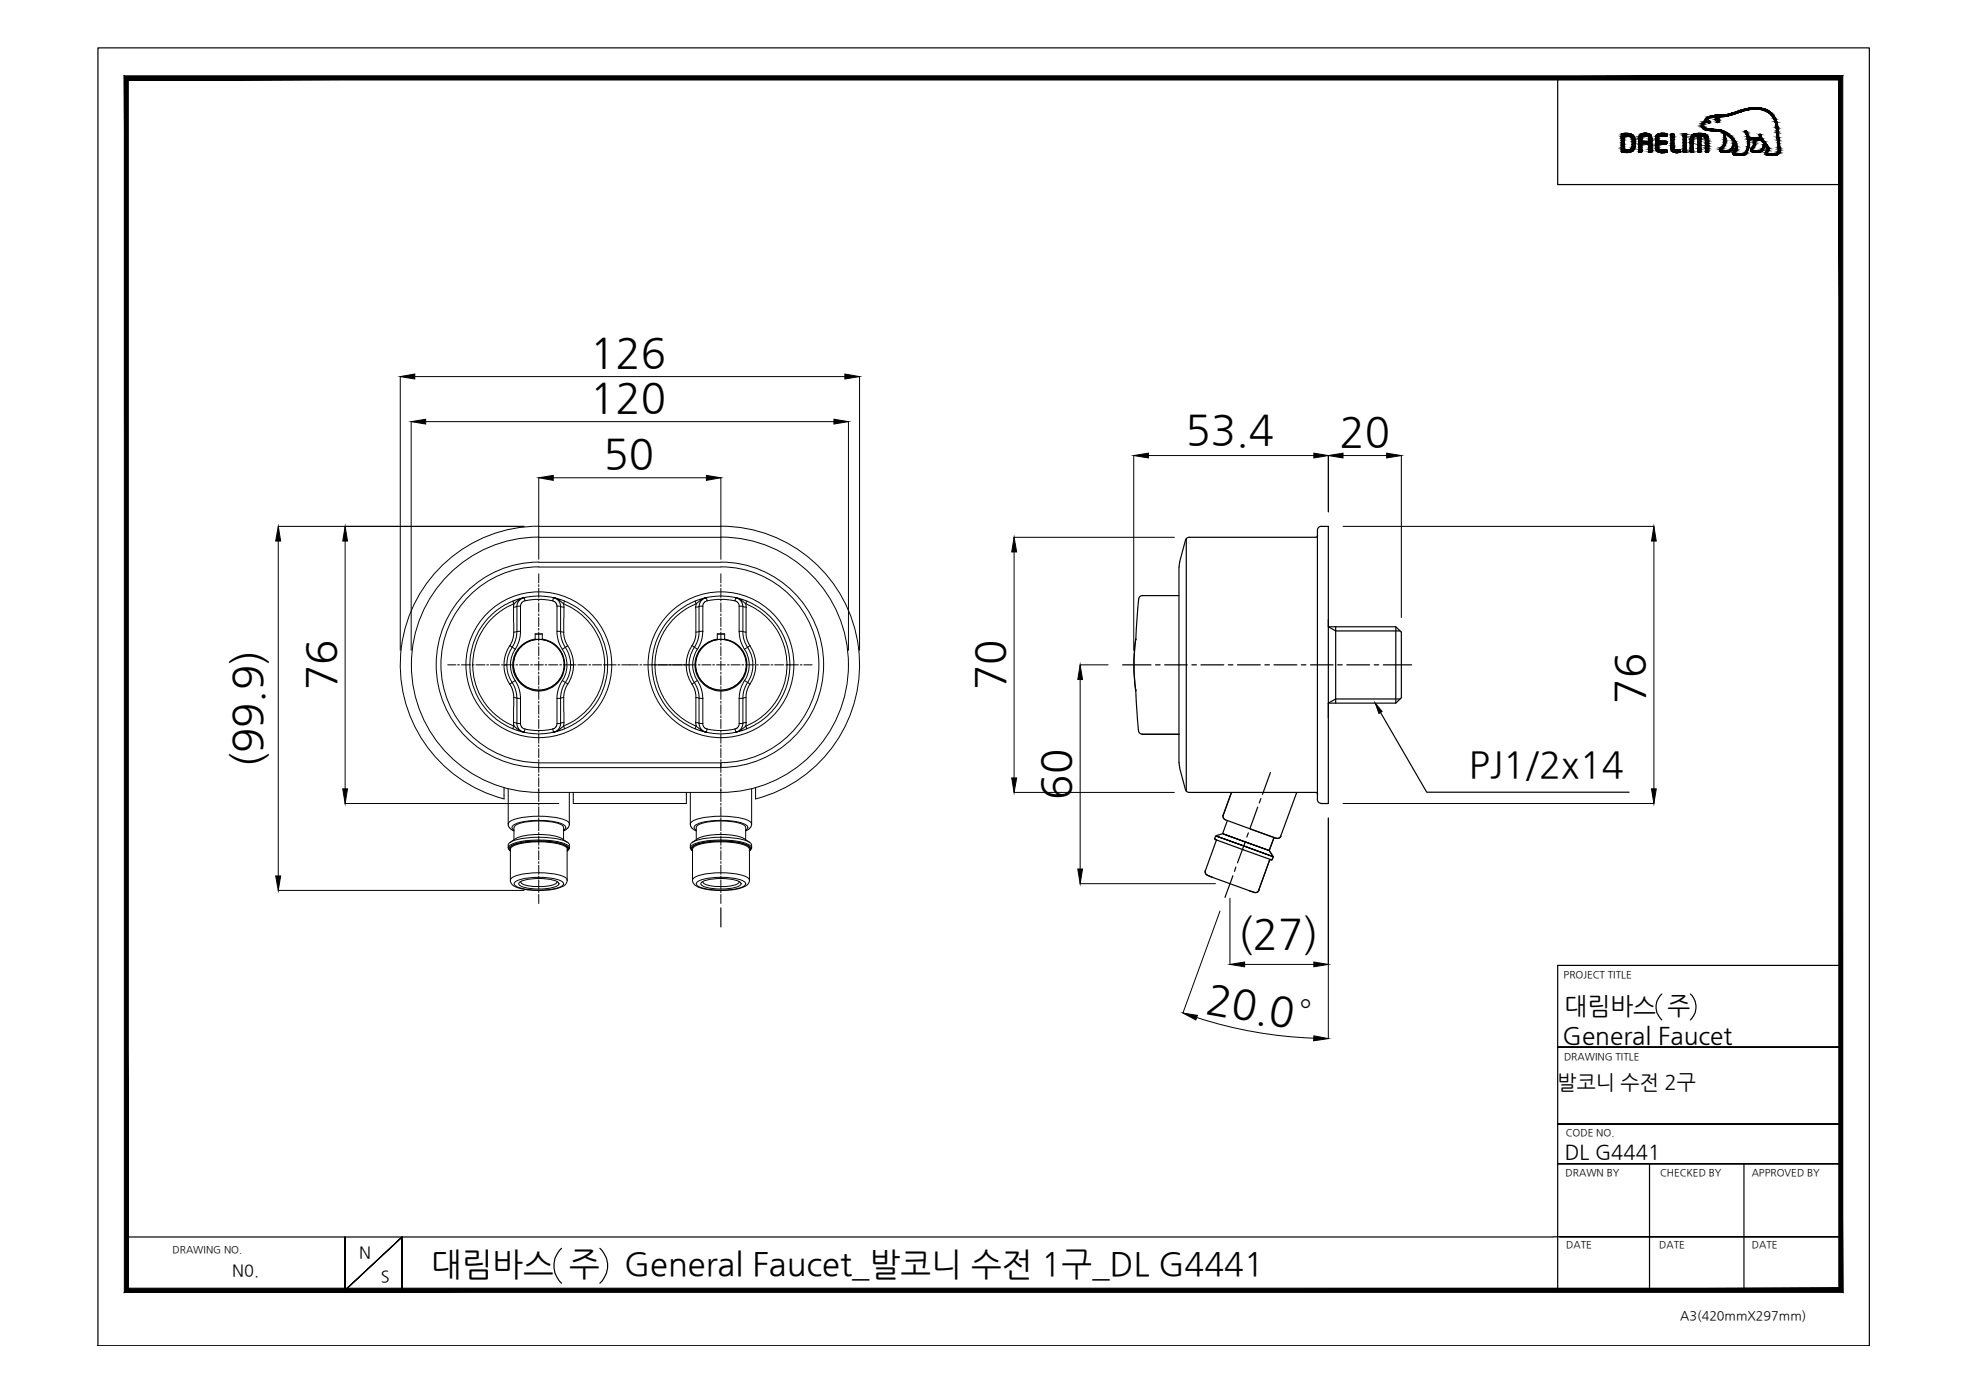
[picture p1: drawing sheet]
<svg xmlns="http://www.w3.org/2000/svg" width="420mm" height="297mm" viewBox="0 0 420 297" stroke-linecap="round" stroke-linejoin="round" font-family="sans-serif">
<defs><g id="words">
<g font-size="8.9">
<text x="125.9" y="78.3">126</text>
<text x="125.9" y="87.9">120</text>
<text x="253" y="94.8">53.4</text>
<text x="285.8" y="95.2">20</text>
<text x="128.8" y="99.9">50</text>
<text x="71.6" y="147.3" transform="rotate(-90 71.6 147.3)">76</text>
<text x="214.4" y="147.3" transform="rotate(-90 214.4 147.3)">70</text>
<text x="350.8" y="150.2" transform="rotate(-90 350.8 150.2)">76</text>
<text x="55.9" y="163.9" transform="rotate(-90 55.9 163.9)">(99.9)</text>
<text x="228.4" y="170.7" transform="rotate(-90 228.4 170.7)">60</text>
<text x="264.1" y="202.3">(27)</text>
<text x="257.1" y="216" transform="rotate(10 257.1 216)">20.0°</text>
</g>
<text font-size="7.8" x="313.5" y="165.8">PJ1/2x14</text>
<g font-size="7">
<text x="92" y="272.2">대림바스 주</text>
<text x="133.2" y="272.2">General Faucet_발코니 수전 1구_DL G4441</text>
</g>
<g font-size="5.2">
<text x="333.9" y="216.4">대림바스 주</text>
<text x="333.4" y="222.7">General Faucet</text>
</g>
<g font-size="4.3">
<text x="332.4" y="232.4">발코니 수전 2구</text>
<text x="333.9" y="247.4">DL G4441</text>
</g>
<g font-size="3.5">
<text x="76.6" y="268.5">N</text>
<text x="49.6" y="272.2">N0.</text>
<text x="81.3" y="273.6">S</text>
</g>
<text font-size="2.7" x="358.5" y="281.6">A3(420mmX297mm)</text>
<g font-size="2.1">
<text x="333.7" y="208.6">PROJECT TITLE</text>
<text x="333.7" y="226.2">DRAWING TITLE</text>
<text x="334.1" y="242.4">CODE NO.</text>
<text x="334.1" y="251">DRAWN BY</text>
<text x="354.2" y="251">CHECKED BY</text>
<text x="373.8" y="251">APPROVED BY</text>
<text x="36.8" y="267.4">DRAWING NO.</text>
<text x="334.2" y="266.4">DATE</text>
<text x="354.1" y="266.4">DATE</text>
<text x="373.8" y="266.4">DATE</text>
</g>
</g></defs>
<!-- layer: 0 -->
<g fill="#000" stroke="#000" stroke-width=".21">
<path d="M85.4 80.4l3.1-.6v1.1zM180.3 79.8l3.1 .6-3.1 .5zM87.7 90l3.1-.5v1zM178 89.5l3 .5-3 .5zM241.9 97.2l3.2-.5v1zM280.4 96.7l3 .5-3 .5zM283.4 97.2l3.2-.5v1zM295.9 96.7l3.1 .5-3.1 .5zM59.4 112.3l.5 3.2h-1.1zM73.6 112.3l.6 3.2h-1.1zM115 102l3.1-.6v1.1zM150.7 101.4l3.1 .6-3.1 .5z"/>
<path d="M216.4 114.7l.5 3.1h-1zM352.9 112.3l.5 3.2h-1zM230.5 141.9l.5 3.1h-1zM73.1 168.3h1.1l-.6 3.2zM215.9 166h1l-.5 3.1zM352.4 168.3h1l-.5 3.2zM58.8 186.9h1.1l-.5 3.1zM230 185.4h1l-.5 3.2zM252.4 216.2l3.1 .5-.3 .9zM262.5 205.8l3.1-.5v1zM280.4 205.3l3 .5-3 .5zM280.4 221l3 .6-3.1 .5z"/>
<path d="M27.4 274.9l-.9 .9 365.9-.9zM26.5 275.8l365.9-.9 .8 .9zM392.4 17.1v257.8l.8 .9zM393.2 16.2v259.6l-.8-258.7zM27.4 17.1h365l.8-.9zM26.5 16.2h366.7l-365.8 .9zM26.5 16.2l.9 258.7v-257.8zM26.5 16.2l.9 258.7-.9 .9z"/>
</g>
<g fill="none" stroke="#000" stroke-width=".25">
<path d="M20.9 10.2h378v277h-378zM332.4 16.6v22.8h60.4M368.6 32.5h.1M153.8 193.7v4.1M354.6 212.1a3.7 3.7 0 0 0 0 5.5M360.7 212.1a3.8 3.8 0 0 1 0 5.5M392.8 206h-60.4v69.7M332.4 223.4h60.4h-60.4M332.4 239.9h60.4h-60.4M332.4 248.3h60.4h-60.4M352 248.3v27M372.1 248.3v27"/>
<path d="M27 275.3h.1M27 264h304.4M73.6 264v11.4l12.2-11.4-12.2 11.4zM85.8 275.4v-11.4v11.4M119.8 266.4a5.1 5.1 0 0 0 0 7.4M128 266.4a5 5 0 0 1 0 7.4M331.4 263.9h61.4h-59.9M341 275.3h51.8"/>
</g>
<!-- layer: D -->
<path d="M293.4 150l1.5 1.8-.7 .4z" fill="#000" stroke="#000" stroke-width=".21"/>
<path d="M294.6 152l9.8 17.1h43.2" fill="none" stroke="#000" stroke-width=".25"/>
<!-- layer: DWG -->
<g fill="none" stroke="#000" stroke-width=".21">
<path d="M115 112.3h38.8M115 114.7h38.8M115 120h38.8M115 112.3a29.6 29.6 0 0 0-29.3 25.8 29.6 29.6 0 0 0 21.9 32.4M115 119.9a21.9 21.9 0 0 0-21.9 22 21.9 21.9 0 0 0 21.9 21.9M115 114.6a27.2 27.2 0 0 0-27.2 27.3 27.2 27.2 0 0 0 27.2 27.2M153.8 112.3a29.6 29.6 0 0 1 29.4 25.8 29.6 29.6 0 0 1-22 32.4v-2.4M153.8 114.6a27.2 27.2 0 0 1 27.2 27.3 27.2 27.2 0 0 1-27.2 27.2M153.8 119.9a21.9 21.9 0 0 1 22 22 21.9 21.9 0 0 1-22 21.9M108.8 137.8l-1 2.2-.2 1.9M108.8 137.8l1.1 .7M109.4 128.3l.3 .6"/>
<path d="M109.6 129.6v5.7l-.3 1.5-.5 1M109.7 128.8a14.1 14.1 0 0 0-8.8 13.1 14.1 14.1 0 0 0 8.8 13.1M109.7 128.8l1.2-.9 .9-.4-2.2 .7a14.7 14.7 0 0 0-9.3 13.6 14.7 14.7 0 0 0 9.2 13.7M109.7 128.8l-.1 .8M110.3 129.4l-.7 .2M110.3 134.7l-.7 .2M110.3 134.8l-.2 1.7-1.5 2.9-.4 1.7 .1 2.3 .4 1.3 .6 .9M110.3 129.4v5.4M110.7 138.3a5.6 5.6 0 0 1 3.5-1.9v-1.1h1.5v1.1a5.6 5.6 0 0 1 4.5 7.3 5.6 5.6 0 0 1-8 3 5.6 5.6 0 0 1-1.5-8.4zM111.1 134.7l-.3 2.1-1.4 2.7-.4 1.7 .1 2.1 .8 1.9M111.1 129.3v5.4M111.1 129.3l-.8 .1"/>
<path d="M111.1 134.7h-.8M111.9 127.5l.1 .7M115 121h38.8M115 121a20.9 20.9 0 0 0-20.9 20.9 20.9 20.9 0 0 0 20.9 20.9h38.8v1h-38.8M117.9 128.2l-2.1-.3-3.1 .2-1.2 .3-.3 .4-.1 .5M117.9 128.2l.7 .5 .3 .6M118.1 127.5l-2.6-.3-2.2 .1-1.5 .2-1 .6-.4 .6-.1 .7M118.1 127.5l.6 .3 .5 .4 .3 .6 .1 .6M118.1 127.5l-.2 .7M118.9 134.7l.3 2.3 1.2 2.3 .6 2-.2 2.1-.4 1.1-1.2 2.3-.3 2.3M118.9 129.3v5.4M118.9 134.7h.8"/>
<path d="M118.9 129.3l.8 .1M119.6 134.7l.7 .2M119.6 129.4l.7 .2M119.6 134.8l.4 2 1.2 2.3 .4 1.4 .1 2.2-.4 1.7-1.1 2-.5 1.6-.1 6.8-.7 1.1-.8 .4M119.6 129.4v5.4M120.3 128.8a14 14 0 0 1 8.7 13.1M120.3 128.8l-1.3-.9-.9-.4 2.2 .7a14.6 14.6 0 0 1 9.4 13.7M120.3 128.8v.8M120.3 129.6l.1 6.4 .3 1 1.1 2 .6 2.4-.1 1.4-.2 1.2-.5 1.3-.9 1.4-.4 1.4v6.1M120.5 128.3l-.3 .5M121.2 137.8l-1.2 .7M142.9 132a14.7 14.7 0 0 1 7.2-4.3l.6-.2-.9 .4-1.1 .8a14.4 14.4 0 0 0-9 13.2h-.5a14 14 0 0 1 3.7-9.9z"/>
<path d="M147.7 137.8l.5 .3M148.2 138.1l.6 .4M148.3 128.3l.3 .6M148.6 128.8l-.2 .6v6.4l-.3 1.2-1.3 2.7-.3 1.7a.36 .36 0 0 0 0 .4 .36 .36 0 0 0 .5 .1h.1M149.8 138l.2-.1a5.2 5.2 0 0 1 3.1-1.5v-1.1h1.5v1.1a5.6 5.6 0 0 1 4.5 7.4 5.6 5.6 0 0 1-8.2 2.8 5.6 5.6 0 0 1-1.1-8.6zM150 129.3l-1.5 .3M150 134.7l-1.5 .2M150.7 127.5l2.7-.3 2.1 .1 1.5 .2M150.7 127.5l-.8 .4-.4 .5-.3 .6-.1 6.7-.4 1.6-1.3 2.3-.3 1.3 .1 2.4 .2 .9 .8 1.4M150.7 127.5l.2 .7M150.9 128.2l2.1-.3h1.7l2.1 .3M150.9 128.2l-.5 .2-.4 .7v5.8l-.2 1.3-.5 1.4-1 1.8-.5 2.1 .2 1.9 .3 1 1.2 2 .4 1.6 .1 6.7 .4 .6 .5 .2"/>
<path d="M153.8 121a20.9 20.9 0 0 1 20.9 20.9 20.9 20.9 0 0 1-20.9 20.8M156.8 128.2l.6 .3 .3 .8M157 127.5l1.1 .7 .4 1.2M157 127.5l-.2 .7M157.7 134.7l.4 2.2 1.3 2.5 .5 2.1-.1 1.6-.4 1.3-.5 .8M157.7 129.3v5.4M157.7 134.7h.8M157.7 129.3l.8 .1M158.5 134.7l.7 .2M158.5 129.4l.7 .2M158.5 134.8l.2 1.5 1.6 3.3 .3 1.7-.1 2-.2 .9-.8 1.4M158.5 129.4v5.4"/>
<path d="M159.1 128.8a14.2 14.2 0 0 1 8.8 13.1M159.1 128.8l-1.3-.9-.8-.4 2.2 .7a14.7 14.7 0 0 1 9.4 13.7M159.1 128.8l.1 .8M159.2 129.6v6l.4 1.4 .4 .8M159.4 128.3l-.3 .5M160 137.8l-1.1 .7M160 137.8l.9 1.9 .4 2-.3 2.2-1 2.1M108.1 141.9h-.1a.37 .37 0 0 0-.4 .1 .37 .37 0 0 0 0 .4l.3 1.8 .9 1.8M108.8 146l.5 1 .3 1.5 .1 6.5M109.3 145.6l-.5 .4M109.3 145.6l.6 1.2 .4 1.5v6.4l.3 .8 .8 .6 1.9 .4 2.2 .1 2.6-.3M109.6 154.2l1.5 .2"/>
<path d="M109.6 148.9l1.5 .1M109.7 154.9l-.3 .6M109.7 155l1.1 .8 1 .5-2.3-.8M109.9 145.2l.9 1.8 .3 2.1M110 145.2l-.7 .4M111.1 154.4v.4l.4 .5 1.2 .4 3.1 .2 2.1-.4M111.1 149.1v5.3M112 155.6l-.1 .6M117.9 155.6l.2 .6M118.9 154.4l-.3 .7-.7 .4M118.9 149.1v5.3M119.7 154.3l-.8 .1"/>
<path d="M119.7 149h-.8M120 145.2l1.2 .8M120.2 154.9l.3 .6M120.3 148.9l-.7 .1M120.3 154.2l-.7 .1M120.3 154.2v.8M121.8 141.9h.6M129 141.9a14.1 14.1 0 0 1-8.7 13.1M129 141.9h.7M129.7 141.9a14.9 14.9 0 0 1-11.6 14.4l1-.5 1.2-.8M139.1 141.9a14.8 14.8 0 0 0 11.6 14.4l-1-.5-1.1-.8M139.8 141.9a14.1 14.1 0 0 0 8.8 13.1"/>
<path d="M146.4 141.9l.4 2.2 1.3 2.7 .4 1.4-.1 6.2 .2 .6M148.2 145.6l.5 1.1 .4 1.4 .1 6.7 .4 .8 .5 .4 .6 .3M148.2 145.6l-.5 .4M148.5 154.2l1.5 .2M148.5 148.9l1.5 .1M148.6 154.9l-.3 .6M148.8 145.2l-.6 .4M150.7 156.3l2.7 .3 2.1-.1 1.5-.2M150.9 155.5l2.1 .4h1.7l2.1-.4M150.9 155.6l-.2 .6M156.8 155.6l.2 .6M157.7 154.4l-.1 .7-.8 .4"/>
<path d="M157.7 149.1v5.3M158.9 145.2l-.8 1.7-.4 2.2M158.9 145.2l.6 .4M159.1 154.9l.3 .6M159.2 148.9l-1.5 .1M159.2 154.2l-1.5 .2M159.2 154.2l-.1 .8M159.5 145.6l-.6 1.1-.3 1.4-.1 6.7-.4 .8-1.1 .7M159.5 145.6l.5 .4M160 146l-.4 .8-.4 1.4v6M167.9 141.9a14.1 14.1 0 0 1-8.8 13.1M167.9 141.9h.7"/>
<path d="M168.6 141.9a14.9 14.9 0 0 1-11.6 14.4l1-.5 1.1-.8M107.6 168.1v2.4M108.4 168.3v7.6M109.7 176.6v2.6M109.7 177.2l-.5-.6a1.83 1.83 0 0 1 1.7-1.1 17.4 17.4 0 0 1 9.1 .3l.6 .5a.6 .6 0 0 1-.3 .9M109.7 176.6a1.77 1.77 0 0 1 1.6-1 15.1 15.1 0 0 1 8.5 .4l.5 .6v2.6M110 179l-1.1 .8M110.1 179a14.1 14.1 0 0 1 9.8 0l1.2 .8M115 168.5v.6h38.8M121.5 169.1v7l-.5 .8-.7 .4M121.5 175.9a1.03 1.03 0 0 0-.9-.9 19.7 19.7 0 0 0-11.2 0 1.03 1.03 0 0 0-1 .9l.3 .7 1 .7M122.3 169.1v2.4h24.2v-2.4"/>
<path d="M147.3 169.1v6.8M148.6 177.2l-.5-.6a1.83 1.83 0 0 1 1.7-1.1 17.4 17.4 0 0 1 9.1 .3l.6 .5a.6 .6 0 0 1-.4 .9M148.6 179.2v-2.6a1.77 1.77 0 0 1 1.5-1 15.1 15.1 0 0 1 8.6 .4l.4 .6v2.6M148.9 179l-1.2 .8M148.9 179a14.1 14.1 0 0 1 9.9 0l1.2 .8M153.8 168.5v.6M160.4 175.9a1.03 1.03 0 0 0-.9-.9 19.7 19.7 0 0 0-11.3 0 1.03 1.03 0 0 0-.9 .9l.3 .8 .9 .6M160.4 168.3v7.6l-.4 .9-.8 .5M108.4 180.3a1.81 1.81 0 0 1 1.6-1 20.4 20.4 0 0 1 10.6 .2l.8 .5 .1 .3M108.4 180.4v.5M108.9 181.5l-.5-.6a2.15 2.15 0 0 1 1.9-1.1 20.6 20.6 0 0 1 10.4 .3l.7 .5a.64 .64 0 0 1-.3 .9M108.9 181.6l-.3-.6a3.6 3.6 0 0 1 2.8-1.3 18.1 18.1 0 0 1 9.5 .8l.3 .2a.55 .55 0 0 1-.2 .9"/>
<path d="M108.9 181.5l-.1-.3a1.44 1.44 0 0 1 1.3-1.1 18.1 18.1 0 0 1 10.5 .3l.6 .5-.2 .6M109.8 188.3a10 10 0 0 1 6.2-1.1l1.9 .2a2.96 2.96 0 0 1 2.4 1.2 1.77 1.77 0 0 1-1.6 1 15.1 15.1 0 0 1-8.6-.5l-.4-.5zM110.8 188.3a10.2 10.2 0 0 1 6.9-.6 1.81 1.81 0 0 1 1.6 .9 1.81 1.81 0 0 1-1.6 .9 12.6 12.6 0 0 1-6.6-.4l-.4-.5zM118.8 188.1l.1 .1a3.1 3.1 0 0 1-2.6 .9 10.3 10.3 0 0 1-5-.6l-.2-.4M121 181.2v6.6a2.01 2.01 0 0 1-1.8 1.7 15.9 15.9 0 0 1-9.5-.4l-.6-.6-.2-.7M121.1 187.8a2.09 2.09 0 0 0-1.8-1.1 17.4 17.4 0 0 0-9.9 .5l-.5 .6M121.1 181.2a2.36 2.36 0 0 0-2.1-1.2 17.8 17.8 0 0 0-9.6 .6l-.5 .6v6.6M121.5 180.4v.5M147.3 180.3a1.81 1.81 0 0 1 1.5-1 20.4 20.4 0 0 1 10.7 .2l.8 .5 .1 .3M147.3 180.4v.5M147.8 187.8v-6.6a2.21 2.21 0 0 1 1.9-1.1 18 18 0 0 1 9.7 .5l.5 .6v6.6M147.8 187.8a2.54 2.54 0 0 0 2.4 1.9 17.1 17.1 0 0 0 8.7-.5 1.5 1.5 0 0 0 1-1.4"/>
<path d="M147.8 181.6l-.3-.6a3.6 3.6 0 0 1 2.8-1.3 18.1 18.1 0 0 1 9.5 .8l.3 .2a.55 .55 0 0 1-.2 .9M147.8 181.5l-.1-.3a1.44 1.44 0 0 1 1.3-1.1 18.1 18.1 0 0 1 10.5 .3l.5 .5-.1 .6M148.7 188.3a10 10 0 0 1 6.2-1.1l1.9 .2a2.96 2.96 0 0 1 2.3 1.2 1.77 1.77 0 0 1-1.5 1 15.1 15.1 0 0 1-8.6-.5l-.4-.5zM149.7 188.3a10.2 10.2 0 0 1 6.8-.6 1.81 1.81 0 0 1 1.6 .9 1.81 1.81 0 0 1-1.6 .9 12.6 12.6 0 0 1-6.5-.4l-.5-.5zM157.7 188.1v.1a3.1 3.1 0 0 1-2.6 .9 10.3 10.3 0 0 1-4.9-.6l-.2-.4M159.9 187.8a2.09 2.09 0 0 0-1.8-1.1 17.4 17.4 0 0 0-9.8 .5l-.5 .6M160.4 180.9a1.7 1.7 0 0 0-1.4-1 20.5 20.5 0 0 0-10.6 .1l-1 .6-.1 .3 .5 .6M160.4 180.9l-.5 .6M160.4 180.4v.5"/>
<circle cx="115" cy="141.9" r="15.6"/>
<circle cx="115" cy="141.9" r="5.4"/>
<circle cx="153.8" cy="141.9" r="15.6"/>
<circle cx="153.8" cy="141.9" r="5.4"/>
</g>
<!-- layer: CL -->
<g fill="none" stroke="#000" stroke-width=".21">
<path d="M115 122.4v2M115 124.8v.4M115 125.5v2M115 127.9v.3M115 128.7v1.9M115 131v.4M115 131.8v1.9M115 134.1v.4M115 134.9v1.9M115 137.2v.4M115 138v1.9M153.8 122.4v2"/>
<path d="M153.8 124.8v.4M153.8 125.5v2M153.8 127.9v.3M153.8 128.7v1.9M153.8 131v.4M153.8 131.8v1.9M153.8 134.1v.4M153.8 134.9v1.9M153.8 137.2v.4M153.8 138v1.9M95.5 141.9h1.8M97.6 141.9h.4"/>
<path d="M98.5 141.9h1.9M100.8 141.9h.4M101.5 141.9h2M103.9 141.9h.4M104.6 141.9h2M107 141.9h.4M107.8 141.9h1.9M110.1 141.9h.4M110.9 141.9h1.9M113.2 141.9h.4M114 141.9h1.9M115 140.3v.4"/>
<path d="M115 141.1v1.9M115 143.4v.4M115 144.2v1.9M115 146.5v.4M115 147.3v1.9M115 149.7v.3M115 150.4v2M115 152.8v.3M115 153.5v2M115 155.9v.4M115 156.6v2M115 159v.4"/>
<path d="M115 159.7v2M116.3 141.9h.4M117.1 141.9h1.9M119.5 141.9h.3M120.2 141.9h2M122.5 141.9h.4M123.3 141.9h2M125.7 141.9h.4M126.4 141.9h2M128.8 141.9h.3M129.5 141.9h2M131.9 141.9h.4"/>
<path d="M132.7 141.9h3.5M136.6 141.9h.3M137.3 141.9h2M139.6 141.9h.4M139.8 141.9h6.6M140.4 141.9h2M142.8 141.9h.4M143.5 141.9h2M145.9 141.9h.3M146.7 141.9h1.9M149 141.9h.4M149.8 141.9h1.9"/>
<path d="M152.1 141.9h.4M152.9 141.9h1.9M153.8 140.3v.4M153.8 141.1v1.9M153.8 143.4v.4M153.8 144.2v1.9M153.8 146.5v.4M153.8 147.3v1.9M153.8 149.7v.3M153.8 150.4v2M153.8 152.8v.3M153.8 153.5v2"/>
<path d="M153.8 155.9v.4M153.8 156.6v2M153.8 159v.4M153.8 159.7v2M155.2 141.9h.4M156 141.9h1.9M158.3 141.9h.4M159.1 141.9h1.9M161.4 141.9h.4M162.2 141.9h2M164.5 141.9h.4M165.3 141.9h1.9"/>
<path d="M167.7 141.9h.3M168.4 141.9h2M170.8 141.9h.3M171.5 141.9h1.8M115 162.1v.4M115 162.9v1.9M115 165.2v.4M115 166v1.9M115 168.3v.4M115 169.1v1.9M115 171.4v.4M115 172.2v1.9"/>
<path d="M115 174.5v.4M115 175.3v2M115 177.6v.4M115 178.4v2M153.8 162.1v.4M153.8 162.9v1.9M153.8 165.2v.4M153.8 166v1.9M153.8 168.3v.4M153.8 169.1v1.9M153.8 171.4v.4M153.8 172.2v1.9"/>
<path d="M153.8 174.5v.4M153.8 175.3v2M153.8 177.6v.4M153.8 178.4v2M115 180.7v.5M115 181.5v2M115 183.9v.3M115 184.6v2M115 187v.4M115 187.8v1.9M115 190.1v.4M115 190.9v1.9"/>
<path d="M153.8 180.7v.5M153.8 181.5v2M153.8 183.9v.3M153.8 184.6v2M153.8 187v.4M153.8 187.8v1.9M153.8 190.1v.4M153.8 190.9v1.9"/>
</g>
<!-- layer: 0 -->
<g fill="none" stroke="#000" stroke-width=".21">
<path d="M85.4 80.4v58.4M87.7 90v48.8M88.5 80.4h91.8M90.8 90h87.2M181 90v48.8M183.4 80.4v58.4M241.9 97.2v41.6M245.1 97.2h35.3M283.4 97.2v12M286.6 97.2h9.3M299 97.2v34.6M59.4 112.3h52.4"/>
<path d="M59.4 115.5v71.4M73.6 115.5v52.8M115 102v17.4M118.1 102h32.6M153.8 102v17.4M216.4 114.7h34.2M216.4 117.8v48.2M286.6 112.3h66.3M352.9 115.5v52.8M230.5 141.9h6M230.5 145v40.4M73.6 171.5h45.6"/>
<path d="M216.4 169.1h34.2M283.4 174.6v47M286.6 171.5h66.3M59.4 190h52.4M230.5 188.6h28.9M260.3 194.4l-7.9 21.8M262.5 191.7v14.1M255.4 217.1a90.7 90.7 0 0 0 25 4.4M265.6 205.8h14.8"/>
</g>
<!-- layer: DWG -->
<g fill="none" stroke="#000" stroke-width=".25">
<path d="M251.7 120l-.1 1M253 115.2l-1.3 4.8M253.1 114.9v53.9M253.8 114.7a.78 .78 0 0 0-.8 .5M281.1 113.1a.78 .78 0 0 1 .8-.8h1.5v59.2h-1.5M281.1 113.1v57.5a.78 .78 0 0 0 .8 .8M281.2 114.3l-.4 .4h-27.1M242.3 136.3v.1a36.3 36.3 0 0 0 .1 10.9M242.4 136.5h-.1M243 127.8l-.6 8.5M251.6 127.1h-7.8a.78 .78 0 0 0-.8 .7M251.6 121v41.8"/>
<path d="M285 133.7v16.3M297.8 133.7v16.3M298.7 134.6h-13.7l-1.6-.9h14.4l1.2 1.2v14l-1.2 1.1h-14.4l1.6-.8h13.7M242.3 147.3v.2M242.4 147.4l.5 8.5a.78 .78 0 0 0 .8 .7M243.7 156.7h7.9M251.6 162.8l.1 1M251.7 163.8l1.3 4.7M253 168.5a.78 .78 0 0 0 .8 .6M253.7 169.1h27.1l.4 .4M259.2 178.9l.1 .2M259.3 179.1l12 4.4-.2-.1"/>
<path d="M259.5 179.2l.1 .2M259.5 179.4l-2.3 6.4a.78 .78 0 0 0 .5 1l9.9 3.6a.8 .8 0 0 0 1-.4M261 173.9a.78 .78 0 0 0 .5 1l10.8 4M261.9 175.1l-1 2.8-1.5 .5-.2 .5M262.7 169.2l-1.7 4.8M265.9 179.7l4.9 1.8-4.9-1.8M265.9 179.7l-5-1.8 5 1.8M271.9 178.7l-1.1 2.8 .9 1.3-.2 .6 .2-.6-.9-1.3zM273.3 178.4a.78 .78 0 0 1-1 .5M276.7 169.2l-3.4 9.2M265.5 180.6l6.2 2.2-6.2-2.2M265.5 180.6l-6.1-2.2 6.1 2.2"/>
<path d="M270.9 183.5l-2.3 6.5M271.2 183.4l-.2 .1M271.5 183.4l-.2 .1"/>
</g>
<!-- layer: CL -->
<g fill="none" stroke="#000" stroke-width=".25">
<path d="M239.6 141.9h6M246.6 141.9h1M248.5 141.9h4.9M254.3 141.9h1M256.3 141.9h4.8M262.1 141.9h1M264.1 141.9h4.8M269.9 141.9h1M271.9 141.9h4.8M277.7 141.9h1M279.6 141.9h4.9M285.4 141.9h1"/>
<path d="M287.4 141.9h4.9M293.2 141.9h1M295.2 141.9h6M265.8 179.5l-1.7 4.6M266.4 177.7l-.3 .9M268.4 172.2l-1.7 4.6M269.1 170.4l-.4 .9M271.1 164.9l-1.7 4.6M263.1 186.9l-1.7 4.6M263.7 185l-.3 .9"/>
</g>
<g fill="#000" stroke="#000" stroke-width=".21">
<path d="M346.3 32.5h1.3zM346.4 28.5h1.2zM346.4 32.5h1.2zM346.6 28.5h.9zM351.3 29h1.1zM353.3 29.2h.7zM353.8 28.6h1.9zM354.1 28.5h1.6zM354.4 32.6h.3zM354.4 28.5h.5zM356.6 31.8h.6zM357.5 32.6h.6z"/>
<path d="M362.3 28.5h.7zM362.4 32.5h.5zM363.6 29.2h.9zM364 25.4h.4zM364.4 27.8h3.1zM364.4 25.9h.6zM364.8 27.9h2.7zM364.5 25.9h.3zM365.9 24.6h3.2zM366 25.5h.2zM366.5 24.6h2.6zM366.4 25.2h.2z"/>
<path d="M366.9 24.6h2.2zM374.2 29.8h1.9zM374.3 23h.8zM374.6 29.8h1.6zM375.1 29.8h.6zM375.5 28.7h.2zM375.5 29.5h.4zM375.7 29.8h.5zM376.9 31.3h.4z"/>
<path d="M346.4 32.5h1.1zM346.6 32.5h.9z"/>
<path d="M346 29.1h.6zM346 29.1h.6z"/>
<path d="M346 29.1l.6 .2v-.2zM346 29.1l.6 .2h-.6z"/>
<path d="M346 29.3h.6zM346 29.3h.6z"/>
<path d="M346 29.3l.6 .3v-.3zM346 29.3l.6 .3h-.6z"/>
<path d="M346 29.6l.6 .3v-.3zM346 29.6l.6 .3h-.6z"/>
<path d="M346 29.9l.6 .1v-.1zM346 29.9l.6 .1h-.6z"/>
<path d="M346 30l.6 .5v-.5zM346 30l.6 .5h-.6z"/>
<path d="M346 30.5l.6 .3v-.3zM346 30.5l.6 .3h-.6z"/>
<path d="M346 30.8l.6 .4v-.4zM346 30.8l.6 .4h-.6zM346 31.2h.6zM346 31.2h.6z"/>
<path d="M346 31.2l.6 .4v-.4zM346 31.2l.6 .4h-.6z"/>
<path d="M346 31.6l.6 .2v-.2zM346 31.6l.6 .2h-.6z"/>
<path d="M346 31.8h.6zM346 31.8h.6z"/>
<path d="M346 31.8l.6 .2v-.2zM346 31.8l.6 .2h-.6zM346 32h.6zM346 32h.6zM346 32h.6zM346 32h.6z"/>
<path d="M346 32h.7zM346 32h.7z"/>
<path d="M346 29h.9zM346 29h1.2z"/>
<path d="M346 29h.9zM346 29l.6 .1zM346 29.1h.6zM346 29.1h.6z"/>
<path d="M346 32h.9zM346 32h.9z"/>
<path d="M346 32h1.1zM346 32h1.1z"/>
<path d="M346 29h1.2zM346 29h1.2z"/>
<path d="M346 29h1.2zM346 29h1.2z"/>
<path d="M346 32h1.2zM346 32h1.2z"/>
<path d="M347.2 29h1.4zM347.2 29h1.4z"/>
<path d="M346 32h1.2zM346 32h1.2z"/>
<path d="M346.6 28.5h1zM346.4 28.5h1.2zM346.3 28.5h1.3z"/>
<path d="M346.3 28.5h1.4zM346.1 28.5h1.6z"/>
<path d="M346.1 28.5h1.9zM346 28.5h2z"/>
<path d="M346.1 32.5h1.6zM346.1 32.5h1.5zM346.3 32.5h1.3z"/>
<path d="M346 28.5l2 .1zM346 28.5l2 .1z"/>
<path d="M346 32.4h2zM346 32.4l1.7 .1z"/>
<path d="M346 28.6l2.3 .1-.3-.1zM346 28.6l2.3 .1h-2.3zM346 28.7h2.3zM346 28.7h2.3z"/>
<path d="M346 28.7l2.3 .1zM346 28.7l2.3 .1z"/>
<path d="M346 32.3l2 .1 .3-.1zM346 32.3l2 .1h-2zM346 32.4h2zM346 32.4h2z"/>
<path d="M346 28.8l2.5 .1-.2-.1zM346 28.8l2.5 .1h-2.5z"/>
<path d="M346 32.3h2.3zM346 32.3h2.3zM346 32.3h2.3zM346 32.3h2.3z"/>
<path d="M346 32.1h2.5zM346 32.1h2.5z"/>
<path d="M346 32.1l2.3 .2 .2-.2zM346 32.1l2.3 .2h-2.3z"/>
<path d="M346 28.9h2.5zM346 28.9h2.5z"/>
<path d="M346 28.9l2.6 .1-.1-.1zM346 28.9l2.6 .1h-2.6z"/>
<path d="M347.2 29h1.4zM347.2 29h1.4z"/>
<path d="M347.3 29h1.3zM347.3 29h1.3z"/>
<path d="M347.5 29l1.2 .1zM347.5 29l1.2 .1z"/>
<path d="M347.4 32h1.2zM347.2 32h1.4zM347.2 32h1.4zM347.2 32h1.4z"/>
<path d="M346 32l2.5 .1 .1-.1zM346 32l2.5 .1h-2.5z"/>
<path d="M347.7 31.9h.9zM347.4 32h1.2z"/>
<path d="M347.8 29.1h.9zM347.8 29.1h.9z"/>
<path d="M347.8 29.1l1 .2-.1-.2zM347.8 29.1l1 .2z"/>
<path d="M347.8 31.9h.9zM347.7 31.9h.9z"/>
<path d="M348 31.8h.7zM347.8 31.9h.9z"/>
<path d="M348.1 29.3l.7 .1v-.1zM348.1 29.3l.7 .1h-.7z"/>
<path d="M348.1 29.4l.8 .1zM348.1 29.4l.8 .1z"/>
<path d="M348.1 31.6l.6 .2 .1-.2zM348.1 31.6l.6 .2h-.7z"/>
<path d="M348.2 29.5l.7 .3v-.3zM348.2 29.5l.7 .3h-.6z"/>
<path d="M348.1 31.6h.8zM348.1 31.6h.7z"/>
<path d="M348.3 29.8l.6 .1zM348.3 29.8l.6 .1z"/>
<path d="M348.3 31.3l.6 .3v-.3zM348.3 31.3l.6 .3h-.8z"/>
<path d="M348.3 29.9l.6 .2v-.2zM348.3 29.9l.6 .2h-.6z"/>
<path d="M348.3 30.1l.6 .1zM348.3 30.1l.6 .1zM348.3 30.2h.6zM348.3 30.2h.6zM348.3 30.2h.6zM348.3 30.2h.6zM348.3 30.2h.6zM348.3 30.2h.6z"/>
<path d="M348.3 30.2h.6zM348.3 30.2h.6z"/>
<path d="M348.3 30.2l.6 .1zM348.3 30.2l.6 .1z"/>
<path d="M348.3 30.3l.6 .2v-.2zM348.3 30.3l.6 .2h-.6z"/>
<path d="M348.3 30.5l.6 .1v-.1zM348.3 30.5l.6 .1h-.6z"/>
<path d="M348.3 30.6l.6 .1v-.1zM348.3 30.6l.6 .1h-.6z"/>
<path d="M348.3 30.7l.6 .1zM348.3 30.7l.6 .1z"/>
<path d="M348.3 30.8h.6zM348.3 30.8h.6z"/>
<path d="M348.3 30.8l.6 .1zM348.3 30.8l.6 .1z"/>
<path d="M348.3 30.9l.6 .4v-.4zM348.3 30.9l.6 .4h-.6zM348.3 31.3h.6zM348.3 31.3h.6z"/>
<path d="M349.7 29.6h.6zM349.7 29.6h.6zM349.7 29.6h.6zM349.7 29.6h.6z"/>
<path d="M349.8 32.5h.3zM349.8 32.5h.4z"/>
<path d="M349.8 32.5h.3zM349.8 32.5h.3z"/>
<path d="M349.7 32.5h.6zM349.7 32.5h.5z"/>
<path d="M349.7 32.4h.6zM349.7 32.4l.6 .1z"/>
<path d="M349.7 29.3l.6 .2v-.2zM349.7 29.3l.6 .2h-.6zM349.7 29.5h.6zM349.7 29.5h.6z"/>
<path d="M349.7 29.5l.6 .1zM349.7 29.5l.6 .1zM349.7 29.6h.6zM349.7 29.6h.6z"/>
<path d="M349.7 29.6h.6zM349.7 29.6h.6zM349.7 29.6h.6zM349.7 29.6h.6z"/>
<path d="M349.7 29.6l.6 .3v-.3zM349.7 29.6l.6 .3h-.6zM349.7 29.9h.6zM349.7 29.9h.6z"/>
<path d="M349.7 29.9l.6 .2v-.2zM349.7 29.9l.6 .2h-.6z"/>
<path d="M349.7 30.1l.6 .1zM349.7 30.1l.6 .1z"/>
<path d="M349.7 30.7l.6 .1zM349.7 30.7l.6 .1z"/>
<path d="M349.7 30.8l.6 .2v-.2zM349.7 30.8l.6 .2h-.6z"/>
<path d="M349.7 31l.6 .4v-.4zM349.7 31l.6 .4h-.6z"/>
<path d="M349.7 31.4l.6 .1zM349.7 31.4l.6 .1z"/>
<path d="M349.7 31.5l.6 .4v-.4zM349.7 31.5l.6 .4h-.6z"/>
<path d="M349.7 31.9h.6zM349.7 31.9h.6z"/>
<path d="M349.7 31.9l.6 .2v-.2zM349.7 31.9l.6 .2h-.6z"/>
<path d="M349.7 32.1l.6 .1zM349.7 32.1l.6 .1z"/>
<path d="M349.7 32.2l.6 .1zM349.7 32.2l.6 .1z"/>
<path d="M349.7 32.3h.6zM349.7 32.3h.6z"/>
<path d="M349.7 32.3l.6 .1zM349.7 32.3l.6 .1zM349.7 32.4h.6zM349.7 32.4h.6zM349.7 32.4h.6zM349.7 32.4h.6z"/>
<path d="M349.7 32.4h.6zM349.7 32.4h.6z"/>
<path d="M349.7 29.2l.6 .1 .1-.1zM349.7 29.2l.6 .1h-.6z"/>
<path d="M349.7 29.1h.8zM349.7 29.1l.7 .1z"/>
<path d="M349.8 29.1h.7zM349.7 29.1h.8z"/>
<path d="M349.8 29.1h.9zM349.8 29.1h.7z"/>
<path d="M349.8 29h1.1zM349.8 29l.9 .1z"/>
<path d="M350.9 28.5h.3zM350.9 28.5h.3z"/>
<path d="M350.9 28.5h.4zM350.8 28.5h.5z"/>
<path d="M350.8 28.5h.6zM350.7 28.5h.7z"/>
<path d="M350.7 28.5h.8zM350.7 28.5h.8z"/>
<path d="M350.7 28.5h1zM350.5 28.5h1.2z"/>
<path d="M350.5 28.5h1.2zM350.4 28.5h1.3z"/>
<path d="M350.4 28.5h1.5zM350.3 28.5h1.6z"/>
<path d="M351.8 29.6h.7zM351.8 29.6h.7z"/>
<path d="M350.3 28.5l1.8 .2-.2-.2zM350.1 28.7l.2-.2 1.8 .2z"/>
<path d="M350.1 28.7l2.1 .1zM350 28.8h2.2z"/>
<path d="M350 28.8l2.3 .1-.1-.1zM350 28.8l2.3 .1h-2.5z"/>
<path d="M349.8 28.9l2.6 .1zM349.8 28.9l2.6 .1z"/>
<path d="M351.2 29h1.2zM351.2 29h1.2zM351.3 29h1.1z"/>
<path d="M351.4 29l1 .1zM351.4 29l1 .1z"/>
<path d="M351.6 29.1h.8zM351.6 29.1h.8z"/>
<path d="M351.7 29.1l.8 .2-.1-.2zM351.7 29.1l.8 .2h-.7z"/>
<path d="M351.9 32.5h.5zM351.9 32.5h.4z"/>
<path d="M351.8 29.3l.7 .1zM351.8 29.3l.7 .1z"/>
<path d="M351.8 29.4h.7zM351.8 29.4h.7z"/>
<path d="M351.8 29.4l.7 .2v-.2zM351.8 29.4l.7 .2h-.7zM351.8 29.6h.7zM351.8 29.6h.7z"/>
<path d="M351.9 32.4h.6zM351.9 32.4l.5 .1zM351.9 32.5h.5zM351.9 32.5h.5z"/>
<path d="M351.8 29.6h.7zM351.8 29.6h.7z"/>
<path d="M351.8 29.6l.7 .1zM351.8 29.6l.7 .1zM351.8 29.7h.7zM351.8 29.7h.7z"/>
<path d="M351.8 29.7l.7 .2v-.2zM351.8 29.7l.7 .2h-.7z"/>
<path d="M351.8 29.9h.7zM351.8 29.9h.7z"/>
<path d="M351.8 29.9l.7 .2v-.2zM351.8 29.9l.7 .2h-.7z"/>
<path d="M351.8 30.1l.7 .1zM351.8 30.1l.7 .1z"/>
<path d="M349.7 30.2h2.8zM349.7 30.2h2.8z"/>
<path d="M349.7 30.2h2.8zM349.7 30.2h2.8z"/>
<path d="M349.7 30.2l2.8 .4v-.4zM349.7 30.2l2.8 .4h-2.8z"/>
<path d="M349.7 30.6l2.8 .1zM349.7 30.6l2.8 .1z"/>
<path d="M351.8 30.7h.7zM351.8 30.7h.7z"/>
<path d="M351.8 30.7l.7 .2v-.2zM351.8 30.7l.7 .2h-.7z"/>
<path d="M351.8 30.9l.7 .2v-.2zM351.8 30.9l.7 .2h-.7zM351.8 31.1h.7zM351.8 31.1h.7z"/>
<path d="M351.8 31.1l.7 .5v-.5zM351.8 31.1l.7 .5h-.7z"/>
<path d="M351.8 31.6h.7zM351.8 31.6h.7z"/>
<path d="M351.8 31.6l.7 .3v-.3zM351.8 31.6l.7 .3h-.7z"/>
<path d="M351.8 31.9l.7 .2v-.2zM351.8 31.9l.7 .2h-.7z"/>
<path d="M351.8 32.1l.7 .1zM351.8 32.1l.7 .1z"/>
<path d="M351.8 32.2l.7 .1zM351.8 32.2l.7 .1z"/>
<path d="M351.8 32.3l.7 .1zM351.8 32.3l.7 .1zM351.8 32.4h.7zM351.8 32.4h.7z"/>
<path d="M351.8 32.4h.7zM351.8 32.4h.7zM351.9 32.4h.6zM351.9 32.4h.6z"/>
<path d="M353.4 29h1.1zM353.4 29h1.1z"/>
<path d="M353.3 29.4l.6 .1zM353.3 29.4l.6 .1z"/>
<path d="M353.3 29.5h.6zM353.3 29.5h.6zM353.3 29.5h.6zM353.3 29.5h.6zM353.3 29.5h.6zM353.3 29.5h.6z"/>
<path d="M353.3 29.5l.6 .1zM353.3 29.5l.6 .1z"/>
<path d="M353.3 29.6h.6zM353.3 29.6h.6z"/>
<path d="M353.3 29.6l.6 .3v-.3zM353.3 29.6l.6 .3h-.6z"/>
<path d="M353.3 29.9l.6 .1v-.1zM353.3 29.9l.6 .1h-.6z"/>
<path d="M353.3 30l.6 .1zM353.3 30l.6 .1z"/>
<path d="M353.3 30.1l.6 .1zM353.3 30.1l.6 .1z"/>
<path d="M353.3 30.7l.6 .1zM353.3 30.7l.6 .1z"/>
<path d="M353.3 30.8l.6 .2v-.2zM353.3 30.8l.6 .2h-.6z"/>
<path d="M353.3 31l.6 .1v-.1zM353.3 31l.6 .1h-.6z"/>
<path d="M353.3 31.1l.6 .2v-.2zM353.3 31.1l.6 .2h-.6z"/>
<path d="M353.3 31.3l.6 .1zM353.3 31.3l.6 .1z"/>
<path d="M353.3 31.4l.6 .1zM353.3 31.4l.6 .1z"/>
<path d="M353.3 31.5h.6zM353.3 31.5h.6zM353.3 31.5h.6zM353.3 31.5h.6z"/>
<path d="M353.3 31.5l.6 .1v-.1zM353.3 31.5l.6 .1h-.6z"/>
<path d="M353.3 31.6l.7 .2-.1-.2zM353.3 31.6l.7 .2h-.7z"/>
<path d="M353.3 29.2l.6 .2 .1-.2zM353.3 29.2l.6 .2h-.6z"/>
<path d="M353.3 31.8h.7zM353.3 31.8h.7z"/>
<path d="M353.3 31.8l.8 .1zM353.3 31.8l.8 .1z"/>
<path d="M353.3 29.1h.8zM353.3 29.1l.7 .1zM353.3 29.2h.7z"/>
<path d="M353.3 31.9l.9 .1zM353.3 31.9l.9 .1z"/>
<path d="M353.4 29.1h.8zM353.4 29.1h1z"/>
<path d="M353.4 29.1h.8zM353.4 29.1h.7z"/>
<path d="M353.4 32h1zM353.4 32h1z"/>
<path d="M354.4 32.6h.3zM354.5 32.6h.2z"/>
<path d="M353.4 32h1.1zM353.4 32h1.1z"/>
<path d="M353.4 29h1.1zM353.4 29l1 .1z"/>
<path d="M353.4 32h1.1zM353.4 32h1.1z"/>
<path d="M354.4 32.6h.3zM354.4 32.6h.5z"/>
<path d="M354.4 28.5h.8zM354.4 28.5h.8z"/>
<path d="M355 29.1h.7zM355.5 29.1h.2zM355 29.1h.7z"/>
<path d="M354.4 28.5h1.1zM354.1 28.5h1.4z"/>
<path d="M354.4 32.6h.8zM354.4 32.6h.5z"/>
<path d="M353.3 30.7h2.2zM353.3 30.7h2.2z"/>
<path d="M354.1 28.5h1.5zM354.1 28.5h1.5z"/>
<path d="M353.3 30.2h2.2zM353.3 30.2h2.2z"/>
<path d="M353.3 30.7h2.2zM353.3 30.7h2.3z"/>
<path d="M354.2 32.5h1.3zM354.2 32.5l1 .1z"/>
<path d="M353.3 30.2h2.3zM353.3 30.2h2.3z"/>
<path d="M353.3 30.2h2.4zM353.3 30.2h2.4z"/>
<path d="M354.2 32.5h1.4zM354.2 32.5h1.3z"/>
<path d="M353.3 30.7h2.3zM353.3 30.7h2.3z"/>
<path d="M354.1 28.5h1.6zM354.1 28.5h1.6z"/>
<path d="M354.1 28.5h1.6zM354.1 28.5h1.6zM354 28.5h1.7z"/>
<path d="M353.3 30.2l2.4 .1zM353.3 30.2l2.4 .1z"/>
<path d="M353.4 32h2.3zM353.4 32h2.3z"/>
<path d="M354.1 32.5h1.6zM354.1 32.5h1.5z"/>
<path d="M354 28.5l1.7 .1zM353.8 28.6h1.9zM353.8 28.6h1.9z"/>
<path d="M353.8 28.6l1.9 .1v-.1zM353.6 28.7l.2-.1 1.9 .1z"/>
<path d="M353.6 28.7l2.1 .1v-.1zM353.6 28.7l2.1 .1h-2.2z"/>
<path d="M353.5 28.8l2.2 .1zM353.5 28.8l2.2 .1z"/>
<path d="M353.4 28.9l2.3 .1zM353.4 28.9l2.3 .1z"/>
<path d="M353.4 29h2.3zM353.4 29h2.3zM353.4 29h2.3zM353.4 29h2.3zM354.5 29h1.2zM354.5 29h1.2z"/>
<path d="M354.5 29h1.2zM354.5 29h1.2z"/>
<path d="M354.7 29h1zM354.7 29l1 .1z"/>
<path d="M353.3 30.3l2.4 .1zM353.3 30.3l2.4 .1z"/>
<path d="M353.3 30.4l2.4 .1v-.1zM353.3 30.4l2.4 .1h-2.4z"/>
<path d="M353.3 30.5l2.4 .1zM353.3 30.5l2.4 .1z"/>
<path d="M353.3 30.6h2.4zM353.3 30.6l2.3 .1z"/>
<path d="M353.4 32l2.3 .1zM353.4 32l2.3 .1z"/>
<path d="M353.4 32.1l2.3 .1v-.1zM353.4 32.1l2.3 .1h-2.2z"/>
<path d="M353.5 32.2l2.2 .1zM353.5 32.2l2.2 .1z"/>
<path d="M353.6 32.3l2.1 .1v-.1zM353.6 32.3l2.1 .1h-1.9zM353.8 32.4h1.9zM353.8 32.4h1.9z"/>
<path d="M353.8 32.4l1.9 .1zM353.8 32.4l1.9 .1zM354.1 32.5h1.6zM354.1 32.5h1.6z"/>
<path d="M354.1 32.5h1.6zM354.1 32.5h1.6zM354.1 32.5h1.6zM354.1 32.5h1.6z"/>
<path d="M354.1 32.5h1.6zM354.1 32.5h1.6z"/>
<path d="M356.7 28.5h.4zM356.7 28.5h.4z"/>
<path d="M356.7 28.5h.4zM356.6 28.5h.5z"/>
<path d="M356.6 28.5l.6 .1zM356.6 28.5l.6 .1z"/>
<path d="M356.6 28.6h.6zM356.6 28.6h.6z"/>
<path d="M356.6 28.6l.6 .1zM356.6 28.6l.6 .1zM356.6 28.7h.6zM356.6 28.7h.6z"/>
<path d="M356.6 28.7l.6 .1v-.1zM356.6 28.7l.6 .1h-.6zM356.6 28.8h.6zM356.6 28.8h.6z"/>
<path d="M356.6 28.8l.6 .2v-.2zM356.6 28.8l.6 .2h-.6z"/>
<path d="M356.6 29l.6 .1zM356.6 29l.6 .1z"/>
<path d="M356.6 29.1l.6 .3v-.3zM356.6 29.1l.6 .3h-.6z"/>
<path d="M356.6 29.4h.6zM356.6 29.4h.6z"/>
<path d="M356.6 29.4l.6 .4v-.4zM356.6 29.4l.6 .4h-.6z"/>
<path d="M356.6 29.8l.6 .1zM356.6 29.8l.6 .1z"/>
<path d="M356.6 29.9l.6 .7v-.7zM356.6 29.9l.6 .7h-.6z"/>
<path d="M356.6 30.6l.6 .1zM356.6 30.6l.6 .1z"/>
<path d="M356.6 30.7l.6 .3v-.3zM356.6 30.7l.6 .3h-.6z"/>
<path d="M356.6 31l.6 .1zM356.6 31l.6 .1z"/>
<path d="M356.6 31.1l.6 .2v-.2zM356.6 31.1l.6 .2h-.6z"/>
<path d="M356.6 31.3l.6 .1zM356.6 31.3l.6 .1z"/>
<path d="M356.6 31.4l.6 .1zM356.6 31.4l.6 .1z"/>
<path d="M356.6 31.5h.6zM356.6 31.5h.6z"/>
<path d="M356.6 31.5l.6 .1zM356.6 31.5l.6 .1zM356.6 31.6h.6zM356.6 31.6h.6z"/>
<path d="M356.6 31.6h.6zM356.6 31.6h.6zM356.6 31.6h.6zM356.6 31.6h.6z"/>
<path d="M356.6 31.6l.6 .1v-.1zM356.6 31.6l.6 .1h-.6z"/>
<path d="M356.6 31.7l.6 .1v-.1zM356.6 31.7l.6 .1h-.6zM356.6 31.8h.6z"/>
<path d="M356.6 31.8l.8 .1zM356.6 31.8l.8 .1z"/>
<path d="M356.6 31.9l.9 .1zM356.6 31.9l.9 .1z"/>
<path d="M357.5 32.6h.5zM357.7 32.6h.3z"/>
<path d="M356.6 32h1.1zM356.6 32h1.1z"/>
<path d="M356.6 32h1.1zM356.6 32h1.1z"/>
<path d="M357.4 32.5h.8zM357.4 32.5l.7 .1z"/>
<path d="M357.4 32.5h1zM357.4 32.5h.8z"/>
<path d="M357.3 32.5h1.1zM357.3 32.5h1.1z"/>
<path d="M356.6 32h1.9zM356.6 32h1.9z"/>
<path d="M356.6 32l1.9 .1zM356.6 32l1.9 .1z"/>
<path d="M356.6 32.1h1.9zM356.6 32.1h1.9z"/>
<path d="M356.7 32.1l1.8 .1zM356.7 32.1l1.8 .1z"/>
<path d="M356.7 32.2l1.8 .1v-.1zM356.7 32.2l1.8 .1h-1.6z"/>
<path d="M356.9 32.3l1.6 .1zM356.9 32.3l1.6 .1z"/>
<path d="M356.9 32.4l1.6 .1zM356.9 32.4l1.6 .1zM357.2 32.5h1.3zM357.2 32.5h1.3z"/>
<path d="M357.2 32.5h1.3zM357.2 32.5h1.3zM357.2 32.5h1.3zM357.2 32.5h1.3z"/>
<path d="M357.2 32.5h1.3zM357.2 32.5h1.2z"/>
<path d="M359.4 28.5h.4zM359.2 28.5h.6zM359.2 28.5h.6zM359.2 28.5h.6z"/>
<path d="M359.2 28.5l.6 .2v-.2zM359.2 28.5l.6 .2h-.6z"/>
<path d="M359.2 32.5h.6zM359.2 32.5h.4z"/>
<path d="M359.2 28.7h.6zM359.2 28.7h.6zM359.2 28.7h.6zM359.2 28.7h.6z"/>
<path d="M359.2 28.7l.6 .1v-.1zM359.2 28.7l.6 .1h-.6zM359.2 28.8h.6zM359.2 28.8h.6z"/>
<path d="M359.2 28.8l.6 .2v-.2zM359.2 28.8l.6 .2h-.6zM359.2 29h.6zM359.2 29h.6z"/>
<path d="M359.2 29l.6 .2v-.2zM359.2 29l.6 .2h-.6zM359.2 29.2h.6zM359.2 29.2h.6z"/>
<path d="M359.2 29.2l.6 .6v-.6zM359.2 29.2l.6 .6h-.6zM359.2 29.8h.6zM359.2 29.8h.6z"/>
<path d="M359.2 29.8l.6 .7v-.7zM359.2 29.8l.6 .7h-.6zM359.2 30.5h.6zM359.2 30.5h.6z"/>
<path d="M359.2 30.5l.6 .7v-.7zM359.2 30.5l.6 .7h-.6zM359.2 31.2h.6zM359.2 31.2h.6z"/>
<path d="M359.2 31.2l.6 .6v-.6zM359.2 31.2l.6 .6h-.6zM359.2 31.8h.6zM359.2 31.8h.6z"/>
<path d="M359.2 31.8l.6 .2v-.2zM359.2 31.8l.6 .2h-.6zM359.2 32h.6zM359.2 32h.6z"/>
<path d="M359.2 32l.6 .2v-.2zM359.2 32l.6 .2h-.6zM359.2 32.2h.6zM359.2 32.2h.6z"/>
<path d="M359.2 32.2l.6 .1v-.1zM359.2 32.2l.6 .1h-.6zM359.2 32.3h.6zM359.2 32.3h.6z"/>
<path d="M359.2 32.3l.6 .1zM359.2 32.3l.6 .1z"/>
<path d="M359.2 32.4l.6 .1v-.1zM359.2 32.4l.6 .1h-.6zM359.2 32.5h.6zM359.2 32.5h.6z"/>
<path d="M360.7 30.2h.6zM360.7 30.2h.6z"/>
<path d="M360.8 32.5h.4zM360.8 32.5h.3z"/>
<path d="M360.7 30.1l.6 .1zM360.7 30.1l.6 .1z"/>
<path d="M360.7 30.2h.6zM360.7 30.2h.6z"/>
<path d="M360.7 30.2l.6 .1zM360.7 30.2l.6 .1z"/>
<path d="M360.7 30.3l.6 .1v-.1zM360.7 30.3l.6 .1h-.6z"/>
<path d="M360.7 30.4l.6 .1zM360.7 30.4l.6 .1z"/>
<path d="M360.7 30.5l.6 .1v-.1zM360.7 30.5l.6 .1h-.6z"/>
<path d="M360.7 30.6l.6 .1zM360.7 30.6l.6 .1z"/>
<path d="M360.7 30.7l.6 .9v-.9zM360.7 30.7l.6 .9h-.6zM360.7 31.6h.6zM360.7 31.6h.6z"/>
<path d="M360.7 31.6l.6 .5v-.5zM360.7 31.6l.6 .5h-.6zM360.7 32.1h.6zM360.7 32.1h.6z"/>
<path d="M360.7 32.1l.6 .1v-.1zM360.7 32.1l.6 .1h-.6zM360.7 32.2h.6zM360.7 32.2h.6z"/>
<path d="M360.7 32.2l.6 .1zM360.7 32.2l.6 .1zM360.7 32.3h.6zM360.7 32.3h.6z"/>
<path d="M360.7 32.3l.6 .1zM360.7 32.3l.6 .1zM360.7 32.4h.6zM360.7 32.4h.6z"/>
<path d="M360.7 32.4l.5 .1 .1-.1zM360.7 32.4l.5 .1zM360.8 32.5h.4zM360.8 32.5h.4z"/>
<path d="M360.7 29.7l.6 .1zM360.7 29.7l.6 .1z"/>
<path d="M360.7 29.8l.6 .3v-.3zM360.7 29.8l.6 .3h-.6z"/>
<path d="M360.7 30.1h.6zM360.7 30.1h.6z"/>
<path d="M360.8 29.5h.6zM360.8 29.5h.6z"/>
<path d="M360.7 29.5l.6 .2 .1-.2zM360.7 29.5l.6 .2h-.6z"/>
<path d="M360.8 29.3l.6 .2 .1-.2zM360.8 29.3l.6 .2h-.6z"/>
<path d="M360.8 29.1l.7 .2 .1-.2zM360.8 29.1l.7 .2h-.7z"/>
<path d="M360.8 29.1h1zM360.8 29.1h1.1z"/>
<path d="M360.8 29.1h1zM360.8 29.1h.8z"/>
<path d="M360.9 29.1h1.2zM360.9 29.1h1.3z"/>
<path d="M360.9 29.1h1.2zM360.9 29.1h1z"/>
<path d="M362.3 29.1h.7zM362.3 29.1h.7z"/>
<path d="M362.4 32.5h.5zM362.4 32.5h.3z"/>
<path d="M362.3 32.4h.6zM362.3 32.4l.6 .1zM362.4 32.5h.5z"/>
<path d="M362.3 29.1h.7zM362.3 29.1h.7z"/>
<path d="M362.3 29.1l.7 .1zM362.3 29.1l.7 .1z"/>
<path d="M362.3 29.2l.7 .1zM362.3 29.2l.7 .1z"/>
<path d="M362.3 29.3l.7 .1zM362.3 29.3l.7 .1z"/>
<path d="M362.3 29.4l.7 .1v-.1zM362.3 29.4l.7 .1h-.7z"/>
<path d="M362.3 29.5l.7 .1zM362.3 29.5l.7 .1z"/>
<path d="M362.3 29.6l.7 .2v-.2zM362.3 29.6l.7 .2h-.7z"/>
<path d="M362.3 29.8l.7 .4v-.4zM362.3 29.8l.7 .4h-.7z"/>
<path d="M362.3 30.2l.7 .1v-.1zM362.3 30.2l.7 .1h-.7z"/>
<path d="M362.3 30.3l.7 .6v-.6zM362.3 30.3l.7 .6h-.7z"/>
<path d="M362.3 30.9l.7 .1v-.1zM362.3 30.9l.7 .1h-.7z"/>
<path d="M362.3 31l.7 .6v-.6zM362.3 31l.7 .6h-.7z"/>
<path d="M362.3 31.6l.7 .1v-.1zM362.3 31.6l.7 .1h-.7z"/>
<path d="M362.3 31.7l.7 .2v-.2zM362.3 31.7l.7 .2h-.7z"/>
<path d="M362.3 31.9l.7 .1v-.1zM362.3 31.9l.7 .1h-.7z"/>
<path d="M362.3 32l.7 .1v-.1zM362.3 32l.7 .1h-.7z"/>
<path d="M362.3 32.1l.7 .1zM362.3 32.1l.7 .1z"/>
<path d="M362.3 32.2l.7 .1zM362.3 32.2l.7 .1z"/>
<path d="M362.3 32.3h.7zM362.3 32.3h.7z"/>
<path d="M362.3 32.3l.7 .1zM362.3 32.3l.7 .1zM362.3 32.4h.7zM362.3 32.4h.7z"/>
<path d="M362.3 32.4h.7zM362.3 32.4h.6z"/>
<path d="M362.3 28.5h1.1zM361.8 28.5h1.6z"/>
<path d="M363.1 26.7l.3 .1zM363.1 26.7l.3 .1z"/>
<path d="M363.1 26.8l.3 .1v-.1zM363.1 26.8l.3 .1h-.3z"/>
<path d="M363.1 26.9l.4 .1zM363.1 26.9l.4 .1zM363.1 27h.4zM363.1 27h.4z"/>
<path d="M361.8 28.5h1.7zM361.7 28.5h1.8z"/>
<path d="M363.1 26.6h.4zM363.1 26.6h.4z"/>
<path d="M363.1 26.6l.3 .1 .1-.1zM363.1 26.6l.3 .1h-.3z"/>
<path d="M363.1 27l.5 .1zM363.1 27l.5 .1z"/>
<path d="M363.2 26.5h.3zM363.2 26.5l.3 .1z"/>
<path d="M361.7 28.5l2.1 .1zM361.4 28.6h2.4z"/>
<path d="M363.2 27.1h.4zM363.2 27.1h.4z"/>
<path d="M363.2 27.1l.6 .2zM363.2 27.1l.6 .2z"/>
<path d="M363.2 26.4h.4zM363.2 26.4l.3 .1z"/>
<path d="M363.7 25.8h.4zM363.7 25.8h.4zM363.7 25.8h.4zM363.7 25.8h.4zM363.7 25.8h.4zM363.7 25.8h.4z"/>
<path d="M363.2 27.3h.6zM363.2 27.3h.6z"/>
<path d="M363.3 26.2h.5zM363.3 26.2h.5z"/>
<path d="M363.3 26.2l.3 .2 .2-.2zM363.3 26.2l.3 .2h-.4z"/>
<path d="M363.3 27.3l.8 .1zM363.3 27.3l.8 .1z"/>
<path d="M361.4 28.6h2.6zM361.3 28.6h2.7z"/>
<path d="M363.9 29.6h.7zM363.9 29.6h.7z"/>
<path d="M363.5 26.1h.4zM363.3 26.2h.5z"/>
<path d="M363.9 30.1h.7zM363.9 30.1h.7z"/>
<path d="M363.9 32.3h.7zM363.9 32.3h.7z"/>
<path d="M363.5 26h.5zM363.5 26h.5z"/>
<path d="M363.5 26h.5zM363.5 26l.4 .1h-.4z"/>
<path d="M361.3 28.6l2.9 .2-.2-.2zM361 28.8l.3-.2 2.9 .2z"/>
<path d="M363.6 25.9l.4 .1zM363.6 25.9l.4 .1z"/>
<path d="M363.6 26h.4zM363.5 26h.5z"/>
<path d="M363.7 25.8l.4 .1zM363.6 25.9h.5z"/>
<path d="M363.6 25.9h.5zM363.6 25.9h.4zM363.6 25.9h.4zM363.6 25.9h.4zM363.6 25.9h.4zM363.6 25.9h.4zM363.6 25.9h.4zM363.6 25.9h.4z"/>
<path d="M363.7 25.8h.4zM363.7 25.8h.4zM363.7 25.8h.4zM363.7 25.8h.4z"/>
<path d="M363.7 25.8h.4zM363.7 25.8h.4z"/>
<path d="M363.4 27.4h.7zM363.4 27.4h.7z"/>
<path d="M363.4 27.4l.9 .1zM363.4 27.4l.9 .1z"/>
<path d="M363.8 25.7l.3 .1zM363.8 25.7l.3 .1z"/>
<path d="M363.8 25.7h.4zM363.8 25.7h.3z"/>
<path d="M361 28.8h3.3zM361 28.8h3.3z"/>
<path d="M361 28.8l3.4 .3-.1-.3zM361 28.8l3.4 .3h-3.5z"/>
<path d="M364.1 32.5h.2zM364.1 32.5h.4z"/>
<path d="M364.4 25.9h.6zM364.4 25.9h.6zM364.4 25.9h.6zM364.4 25.9h.6zM364.4 25.9h.6z"/>
<path d="M362.2 29.1h2.2zM362.2 29.1h2.2z"/>
<path d="M362.3 29.1h2.1zM362.3 29.1h2.1zM362.3 29.1h2.1zM362.3 29.1h2.1z"/>
<path d="M363 29.1h1.4zM363 29.1h1.4z"/>
<path d="M363 29.1h1.4zM363 29.1h1.4z"/>
<path d="M363.2 29.1h1.2zM363.2 29.1h1.2z"/>
<path d="M363.9 25.4l.3 .3 .2-.3zM363.9 25.4l.3 .3h-.4z"/>
<path d="M363.5 27.5h.9zM363.5 27.5h.9z"/>
<path d="M363.5 27.5h1zM363.5 27.5h1zM363.5 27.5h1zM363.5 27.5h1z"/>
<path d="M363.5 29.1l1 .1zM363.5 29.1l1 .1zM363.6 29.2h.9z"/>
<path d="M363.5 27.5h1.1zM363.5 27.5h1.1z"/>
<path d="M363.7 29.2l.8 .2v-.2zM363.7 29.2l.8 .2h-.7z"/>
<path d="M363.8 29.4l.8 .2-.1-.2zM363.8 29.4l.8 .2h-.7z"/>
<path d="M364 32.4h.5zM364 32.4l.5 .1z"/>
<path d="M363.9 29.6l.7 .3v-.3zM363.9 29.6l.7 .3h-.7z"/>
<path d="M363.9 29.9l.7 .2v-.2zM363.9 29.9l.7 .2h-.7z"/>
<path d="M363.9 32.4h.7zM363.9 32.4h.7z"/>
<path d="M363.9 32.4h.7zM363.9 32.4h.7z"/>
<path d="M363.9 32.4h.7zM363.9 32.4h.6z"/>
<path d="M363.9 30.1l.7 .1zM363.9 30.1l.7 .1z"/>
<path d="M363.9 30.2h.7zM363.9 30.2h.7z"/>
<path d="M363.9 30.2l.7 .1zM363.9 30.2l.7 .1z"/>
<path d="M363.9 30.3l.7 .1zM363.9 30.3l.7 .1z"/>
<path d="M363.9 30.4l.7 .2v-.2zM363.9 30.4l.7 .2h-.7z"/>
<path d="M363.9 30.6l.7 .1v-.1zM363.9 30.6l.7 .1h-.7z"/>
<path d="M363.9 30.7l.7 .3v-.3zM363.9 30.7l.7 .3h-.7z"/>
<path d="M363.9 31l.7 .2v-.2zM363.9 31l.7 .2h-.7z"/>
<path d="M363.9 31.2l.7 .4v-.4zM363.9 31.2l.7 .4h-.7z"/>
<path d="M363.9 31.6l.7 .1v-.1zM363.9 31.6l.7 .1h-.7z"/>
<path d="M363.9 31.7l.7 .3v-.3zM363.9 31.7l.7 .3h-.7z"/>
<path d="M363.9 32l.7 .1v-.1zM363.9 32l.7 .1h-.7z"/>
<path d="M363.9 32.1l.7 .1zM363.9 32.1l.7 .1z"/>
<path d="M363.9 32.2l.7 .1zM363.9 32.2l.7 .1z"/>
<path d="M363.9 32.3l.7 .1zM363.9 32.3l.7 .1z"/>
<path d="M363.5 27.5h1.2zM363.5 27.5h1.2z"/>
<path d="M363.5 27.5h1.4zM363.5 27.5h1.4z"/>
<path d="M364.5 26.2h.2zM364.5 26.2l.1 .1z"/>
<path d="M364.1 25.2l.3 .2 .4-.2zM364.1 25.2l.3 .2h-.4zM363.9 25.4h.5z"/>
<path d="M364.2 25.2h.6zM364.2 25.2h.6z"/>
<path d="M364.5 25.9h.4zM364.5 25.9h.4z"/>
<path d="M364.5 26.2h.3zM364.5 26.2h.2zM364.5 26.2h.2zM364.5 26.2h.2z"/>
<path d="M364.4 26.1h.5zM364.4 26.1l.4 .1z"/>
<path d="M364.5 25.9h.4zM364.5 25.9h.4zM364.4 25.9h.5zM364.4 25.9h.5z"/>
<path d="M364.4 26h.5zM364.4 26l.5 .1z"/>
<path d="M364.4 25.9l.6 .1zM364.4 25.9l.6 .1zM364.4 26h.6zM364.4 26h.6z"/>
<path d="M364.4 26h.6zM364.4 26h.6z"/>
<path d="M364.4 26h.6zM364.4 26h.5zM364.4 26h.5zM364.4 26h.5z"/>
<path d="M363.6 27.5h1.5zM363.6 27.5h1.5z"/>
<path d="M363.6 27.5h1.5zM363.6 27.5h1.5z"/>
<path d="M363.6 27.5h1.6zM363.6 27.5h1.6z"/>
<path d="M363.6 27.5l1.6 .1zM363.6 27.5l1.6 .1z"/>
<path d="M363.6 27.6h2.1zM363.6 27.6h2.1z"/>
<path d="M364.4 25h.9zM364.4 25h1z"/>
<path d="M364.4 25l.4 .2 .5-.2zM364.2 25.2l.2-.2 .4 .2z"/>
<path d="M363.6 27.6l2.8 .1zM363.6 27.6l2.8 .1z"/>
<path d="M364.5 24.9h1.3zM364.5 24.9h1.5z"/>
<path d="M364.5 24.9h1.3zM364.4 25h1z"/>
<path d="M364.5 24.9h1.5zM364.5 24.9h1.5zM364.5 24.9h1.5zM364.5 24.9h1.5z"/>
<path d="M364.5 24.9h1.5zM364.5 24.9h1.8z"/>
<path d="M366 25.5l.2 .1zM366 25.6h.2z"/>
<path d="M364.5 24.9h1.8zM364.5 24.9h1.9z"/>
<path d="M366 25.5h.3zM366 25.5h.2zM366 25.5h.2zM366 25.5h.2z"/>
<path d="M366.1 25.5h.3zM366 25.5h.3zM366 25.5h.3zM366 25.5h.3z"/>
<path d="M364.5 24.9h1.9zM364.5 24.9h2z"/>
<path d="M366.4 26.1h.2zM366.4 26.1h.2z"/>
<path d="M363.8 27.7h2.7zM363.8 27.7h2.7z"/>
<path d="M363.8 27.7h3zM363.8 27.7h3z"/>
<path d="M366.1 25.4h.4zM366.1 25.4l.3 .1z"/>
<path d="M366.4 25.2h.2zM366.3 25.2h.3z"/>
<path d="M366.6 24.6h2.5zM366.5 24.6h2.6zM366.5 24.6h2.6zM366.4 24.6h2.7z"/>
<path d="M366.6 25.5h.2zM366.6 25.5h.2z"/>
<path d="M366.4 26.1h.2zM366.4 26.1h.2zM366.4 26.1h.2z"/>
<path d="M366.3 25.2l.4 .1zM366.3 25.3h.4z"/>
<path d="M366.4 26h.2zM366.4 26l.2 .1z"/>
<path d="M366.3 25.3h.5zM366.3 25.3h.5z"/>
<path d="M366.5 26h.2zM366.5 26h.3z"/>
<path d="M366.5 26h.2zM366.5 26h.1h-.2z"/>
<path d="M366.2 25.3l.6 .1zM366.2 25.4h.6z"/>
<path d="M366.2 25.4h.6zM366.1 25.4h.7z"/>
<path d="M366.5 25.4l.3 .1zM366.5 25.4l.3 .1z"/>
<path d="M366.6 25.5h.2zM366.6 25.5h.2z"/>
<path d="M366.6 25.5l.3 .1zM366.6 25.5l.3 .1zM366.7 25.6h.2zM366.7 25.6h.2z"/>
<path d="M366.6 25.7l.2 .1zM366.6 25.7l.2 .1z"/>
<path d="M366.6 25.8h.2zM366.6 25.8h.2z"/>
<path d="M366.6 25.8l.2 .2v-.2zM366.6 25.8l.2 .2h-.3z"/>
<path d="M363.9 27.7h3zM363.9 27.7h3z"/>
<path d="M363.9 27.7h3zM363.9 27.7h3z"/>
<path d="M366.7 25.6h.2zM366.7 25.6l.1 .1z"/>
<path d="M363.9 27.7h3.1zM363.9 27.7h3.1z"/>
<path d="M364 27.7l3.3 .1zM364 27.7l3.3 .1z"/>
<path d="M367.2 31.5h.5zM367.2 31.5h.5z"/>
<path d="M364.6 24.9h2.7zM364.5 24.9h2z"/>
<path d="M364.1 27.8h3.3zM364.1 27.8h3.3z"/>
<path d="M367 31.8l.3 .1zM367 31.8l.3 .1z"/>
<path d="M367 31.9l.3 .1zM367 31.9l.3 .1z"/>
<path d="M367 32l.3 .1zM367 32l.3 .1z"/>
<path d="M367 32.1h.4zM367 32.1h.4z"/>
<path d="M367 32.1h.4zM367 32.1h.4z"/>
<path d="M367 31.8h.4zM367 31.8h.4z"/>
<path d="M367 31.8h.4zM367 31.8h.4z"/>
<path d="M367 31.8h.4zM367 31.8h.3z"/>
<path d="M364.3 27.8h3.1zM364.3 27.8h3.1z"/>
<path d="M364.3 27.8h3.2zM364.3 27.8h3.2zM364.4 27.8h3.1z"/>
<path d="M364.6 27.8l2.9 .1zM364.6 27.8l2.9 .1zM364.8 27.9h2.7z"/>
<path d="M367 32.1h.5zM367 32.1h.5z"/>
<path d="M367.5 32.5h1.2zM367.5 32.5h1.2z"/>
<path d="M365 27.9h2.6zM365 27.9h2.6zM365 27.9h2.6zM365 27.9h2.6z"/>
<path d="M365 27.9h2.6zM365 27.9h2.6z"/>
<path d="M365.1 27.9l2.6 .1zM365.1 27.9l2.6 .1z"/>
<path d="M367.1 31.6l.3 .2 .2-.2zM367.1 31.6l.3 .2h-.4z"/>
<path d="M367.2 31.6h.5zM367.2 31.6h.4h-.5zM367.1 31.6h.5zM367.1 31.6h.5z"/>
<path d="M367.2 31.5h.5zM367.2 31.5l.5 .1z"/>
<path d="M366.1 28h1.7zM366.1 28h1.7z"/>
<path d="M367.3 31.5h.4zM367.3 31.5h.4z"/>
<path d="M367.8 28.4h.2zM367.8 28.4h.2z"/>
<path d="M366.6 28h1.3zM366.6 28h1.3z"/>
<path d="M367.4 31.3l.3 .2 .2-.2zM367.4 31.3l.3 .2h-.4z"/>
<path d="M366.8 28h1.1zM366.8 28h1.1z"/>
<path d="M367.5 31.3h.4zM367.4 31.3h.5z"/>
<path d="M367 28l1.2 .1zM367 28l1.2 .1z"/>
<path d="M367.9 30.2h.3zM367.9 30.2h.3z"/>
<path d="M364.6 24.9h3.4zM364.6 24.9h2.7z"/>
<path d="M367.8 28.4l.3 .1zM367.8 28.4l.3 .1zM367.8 28.5h.3zM367.8 28.5h.3zM367.8 28.5h.3zM367.8 28.5h.3zM367.8 28.5h.3zM367.8 28.5h.3z"/>
<path d="M367.7 31.1l.2 .2 .1-.2zM367.7 31.1l.2 .2h-.4z"/>
<path d="M368.1 28.4h.5zM368.1 28.4h.5z"/>
<path d="M367.8 28.5h.3zM367.8 28.5h.3z"/>
<path d="M367.8 28.5l.3 .1zM367.8 28.5l.3 .1z"/>
<path d="M367.7 31l.3 .1 .1-.1zM367.7 31l.3 .1h-.3z"/>
<path d="M364.7 24.9h3.4zM364.6 24.9h3.4z"/>
<path d="M367.8 28.6l.4 .4-.1-.4zM367.8 28.6l.4 .4h-.3z"/>
<path d="M367.3 28.1l.9 .1zM367.3 28.1l.9 .1z"/>
<path d="M367.9 29l.3 .1zM367.9 29l.3 .1z"/>
<path d="M367.9 29.1l.3 .3v-.3zM367.9 29.1l.3 .3h-.3z"/>
<path d="M367.8 30.7l.4 .1zM367.8 30.7l.4 .1z"/>
<path d="M367.8 30.8l.3 .2 .1-.2zM367.8 30.8l.3 .2h-.4z"/>
<path d="M367.4 28.2l1 .1zM367.4 28.2l1 .1z"/>
<path d="M367.9 30.5l.3 .2v-.2zM367.9 30.5l.3 .2h-.4z"/>
<path d="M367.9 29.4l.3 .2v-.2zM367.9 29.4l.3 .2h-.3z"/>
<path d="M367.9 29.6l.3 .3v-.3zM367.9 29.6l.3 .3h-.3zM367.9 29.9h.3zM367.9 29.9h.3zM367.9 29.9h.3zM367.9 29.9h.3z"/>
<path d="M367.9 29.9h.3zM367.9 29.9h.3z"/>
<path d="M367.9 29.9l.3 .2v-.2zM367.9 29.9l.3 .2h-.3zM367.9 30.1h.3zM367.9 30.1h.3z"/>
<path d="M367.9 30.1h.3zM367.9 30.1h.3zM367.9 30.1h.3zM367.9 30.1h.3z"/>
<path d="M367.9 30.1l.3 .1zM367.9 30.1l.3 .1zM367.9 30.2h.3zM367.9 30.2h.3zM367.9 30.2h.3zM367.9 30.2h.3z"/>
<path d="M367.9 30.2h.3zM367.9 30.2h.3z"/>
<path d="M367.9 30.2h.3zM367.9 30.2h.3z"/>
<path d="M367.9 30.2l.3 .2v-.2zM367.9 30.2l.3 .2h-.3z"/>
<path d="M367.9 30.4l.3 .1v-.1zM367.9 30.4l.3 .1h-.3z"/>
<path d="M367.7 28.3h.7zM367.7 28.3h.7z"/>
<path d="M364.9 24.8h3.5zM364.7 24.9h3.4z"/>
<path d="M367.7 28.3l.8 .1zM367.7 28.3l.8 .1z"/>
<path d="M367.8 28.4h.8zM367.8 28.4h.8z"/>
<path d="M365 24.7h3.6zM364.9 24.8h3.5z"/>
<path d="M368 28.4h.6zM368 28.4h.6z"/>
<path d="M368.1 28.4l.5 .1zM368.1 28.4l.5 .1z"/>
<path d="M368.1 28.5h.6zM368.1 28.5h.6z"/>
<path d="M368.1 28.5h.6zM368.1 28.5h.6z"/>
<path d="M368.1 28.5h.7zM368.1 28.5h.7z"/>
<path d="M368.2 28.5h.6zM368.2 28.5h.6z"/>
<path d="M367.4 32.4h1.4zM367.4 32.4h1.4z"/>
<path d="M367.4 32.4h1.4zM367.4 32.4l1.3 .1z"/>
<path d="M368.2 28.5l.8 .2zM368.2 28.5l.8 .2z"/>
<path d="M365.3 24.7h3.6zM365 24.7h3.6z"/>
<path d="M365.4 24.7h3.5zM365.3 24.7h3.6z"/>
<path d="M368.4 28.7l.8 .2-.2-.2zM368.4 28.7l.8 .2h-.5z"/>
<path d="M367.1 32.4h1.9zM367.1 32.4h1.7z"/>
<path d="M366 24.6h3.1zM365.9 24.6h3.2zM365.9 24.6h3.2z"/>
<path d="M365.9 24.6l3.2 .1zM365.7 24.7h3.4z"/>
<path d="M365.7 24.7h3.4zM365.4 24.7h3.5z"/>
<path d="M366.7 24.6h2.4zM366.6 24.6h2.5zM366.5 24.6h2.6z"/>
<path d="M366.4 24.6h2.7zM366 24.6h3.1z"/>
<path d="M366 24.6h3.1zM366 24.6h3.1zM366 24.6h3.1zM366 24.6h3.1z"/>
<path d="M367.1 32.4h2zM367.1 32.4h1.9z"/>
<path d="M368.7 28.9l.7 .1zM368.7 28.9l.7 .1z"/>
<path d="M367.9 24.6h1.4zM366.9 24.6h2.2zM366.7 24.6h2.4z"/>
<path d="M367 32.2l2.1 .2 .2-.2zM367 32.2l2.1 .2h-2z"/>
<path d="M368.8 29l.7 .2-.1-.2zM368.8 29l.7 .2h-.5z"/>
<path d="M367 32.2h2.4zM367 32.2h2.3z"/>
<path d="M367 32.1h2.4zM367 32.1l2.4 .1z"/>
<path d="M368.9 32.1h.6zM368.7 32.1h.7z"/>
<path d="M369 29.2l.9 .3-.4-.3zM369 29.2l.9 .3h-.5zM369.4 29.5h.5zM369.4 29.5h.5z"/>
<path d="M369 32.1h.5zM368.9 32.1h.6z"/>
<path d="M368.3 24.5h1.3zM367.9 24.6h1.4z"/>
<path d="M369.2 32h.4zM369 32.1h.5z"/>
<path d="M369.3 31.8l.3 .2 .1-.2zM369.3 31.8l.3 .2h-.4z"/>
<path d="M369.4 31.7l.3 .1 .1-.1zM369.4 31.7l.3 .1h-.4z"/>
<path d="M368.6 24.4h1.3zM368.3 24.5h1.3z"/>
<path d="M369.4 29.5l.7 .4-.2-.4zM369.4 29.5l.7 .4h-.4z"/>
<path d="M369.9 30.6h.2zM369.9 30.6h.2zM369.9 30.6h.2zM369.9 30.6h.2z"/>
<path d="M369.9 30.5h.2zM369.9 30.5h.2z"/>
<path d="M369.6 31.4l.2 .3 .1-.3zM369.6 31.4l.2 .3h-.4z"/>
<path d="M369.9 32.3h.5zM369.9 32.3h.5z"/>
<path d="M368.9 24.4h1.1zM368.6 24.4h1.3z"/>
<path d="M369.8 31h.2zM369.8 31h.2z"/>
<path d="M369.7 31l.2 .4 .1-.4zM369.7 31l.2 .4h-.3z"/>
<path d="M369.9 30.5l.2 .1zM369.9 30.5l.2 .1z"/>
<path d="M369.9 30.6h.2zM369.9 30.6h.2zM369.9 30.6h.2zM369.9 30.6h.2z"/>
<path d="M369.9 30.6l.2 .1zM369.9 30.6l.2 .1z"/>
<path d="M369.9 30.7l.1 .3 .1-.3zM369.9 30.7l.1 .3h-.2z"/>
<path d="M369.7 29.9l.5 .1zM369.7 29.9l.5 .1z"/>
<path d="M369.8 32.7h.3zM369.8 32.7h.3z"/>
<path d="M369.8 32.7h.4zM369.8 32.7h.4z"/>
<path d="M369.8 32.6h.4zM369.8 32.6l.3 .1z"/>
<path d="M369.8 32.7l.4 .1zM369.8 32.7l.4 .1z"/>
<path d="M369.8 32.8h.5zM369.8 32.8h.5z"/>
<path d="M369.8 30l.5 .2-.1-.2zM369.8 30l.5 .2z"/>
<path d="M369.8 32.5h.4zM369.8 32.5l.4 .1z"/>
<path d="M369.2 24.3h1.1zM368.9 24.4h1.1z"/>
<path d="M369.9 30.2h.4zM369.9 30.2h.4z"/>
<path d="M369.9 32.4h.4zM369.9 32.4h.4z"/>
<path d="M369.9 32.4h.4zM369.9 32.4l.3 .1z"/>
<path d="M369.9 30.2l.5 .1zM369.9 30.2l.5 .1z"/>
<path d="M369.9 32.4h.4zM369.9 32.4h.4z"/>
<path d="M369.9 32.4h.4zM369.9 32.4h.4z"/>
<path d="M369.8 32.8h.5zM369.8 32.8h.5z"/>
<path d="M369.9 30.3l.5 .2v-.2zM369.9 30.3l.5 .2h-.5z"/>
<path d="M369.9 32.3h.5zM369.9 32.3l.4 .1z"/>
<path d="M370.1 30.5h.3zM370.1 30.5h.3z"/>
<path d="M370.1 30.5h.4zM370.1 30.5h.4z"/>
<path d="M370 32.2l.4 .1v-.1zM369.9 32.3l.1-.1 .4 .1z"/>
<path d="M370.5 23.8h1zM370.5 23.8h1zM370.5 23.8h1zM370.5 23.8h1zM370.5 23.8h1zM370.5 23.8h1.1z"/>
<path d="M370.1 30.5l.4 .1zM370.1 30.5l.4 .1z"/>
<path d="M370.2 30.6h.3zM370.2 30.6h.3z"/>
<path d="M370.1 32.1h.4zM370.1 32.1l.3 .1z"/>
<path d="M370.5 23.8h1.1zM370.5 23.8h1.1zM370.5 23.8h1.1z"/>
<path d="M369.4 24.2h1.1zM369.2 24.3h1.1z"/>
<path d="M370.2 30.6l.3 .1zM370.2 30.6l.3 .1z"/>
<path d="M370.2 30.7l.4 .2-.1-.2zM370.2 30.7l.4 .2h-.3z"/>
<path d="M370.1 32.1h.4zM370.1 32.1h.4z"/>
<path d="M370.3 30.9l.4 .3-.1-.3zM370.3 30.9l.4 .3h-.4z"/>
<path d="M370.2 31.9l.3 .2 .1-.2zM370.2 31.9l.3 .2h-.4z"/>
<path d="M369.5 24.1h1.1zM369.4 24.2h1.1z"/>
<path d="M370.3 31.7l.3 .1zM370.3 31.7l.3 .1z"/>
<path d="M370.3 31.8l.3 .1v-.1zM370.3 31.8l.3 .1h-.4z"/>
<path d="M370.3 31.2l.4 .1zM370.3 31.2l.4 .1z"/>
<path d="M370.4 31.3l.3 .2v-.2zM370.4 31.3l.3 .2h-.4z"/>
<path d="M370.3 31.5l.3 .2 .1-.2zM370.3 31.5l.3 .2h-.3z"/>
<path d="M369.8 24.1h1.1zM369.5 24.1h1.1zM369.5 24.1h1.1zM369.5 24.1h1.1zM369.5 24.1h1.1zM369.5 24.1h1.1zM369.5 24.1h1.1zM369.5 24.1h1.1z"/>
<path d="M370 24h1.1zM369.8 24.1h1.1z"/>
<path d="M370.3 23.9l.8 .1 .2-.1zM370 24l.3-.1 .8 .1z"/>
<path d="M370.4 23.9h1zM370.3 23.9h1z"/>
<path d="M370.4 23.8h1.1zM370.4 23.8l1 .1z"/>
<path d="M370.5 23.8h1zM370.4 23.8h1.1z"/>
<path d="M370.7 23.8h1.1zM370.5 23.8h1.1zM370.5 23.8h1.1z"/>
<path d="M370.2 33.2h1.9zM370.2 33.2h1.7z"/>
<path d="M370.1 33.1h2zM370.1 33.1l2 .1z"/>
<path d="M370.1 33.1h2.2zM370.1 33.1h2z"/>
<path d="M370 33.1h2.3zM370 33.1h2.3z"/>
<path d="M372.4 28h.2zM372.4 28h.2z"/>
<path d="M372.4 28.2h.3zM372.4 28.2h.3z"/>
<path d="M369.9 33h2.5zM369.9 33l2.4 .1z"/>
<path d="M369.9 32.9h2.6zM369.9 32.9l2.5 .1z"/>
<path d="M371.3 23.6l.5 .2 .7-.2zM370.7 23.8l.6-.2 .5 .2z"/>
<path d="M372.5 27.9h.1zM372.4 27.9h.2z"/>
<path d="M372.6 28.4h.3zM372.6 28.4h.3z"/>
<path d="M371.4 23.6h1.2zM371.3 23.6h1.2z"/>
<path d="M372.4 27.9l.2 .1zM372.4 27.9l.2 .1z"/>
<path d="M372 32.8h.6zM371.9 32.8h.7z"/>
<path d="M369.8 32.8l2.8 .1zM369.8 32.8l2.8 .1z"/>
<path d="M369.8 32.9h2.8zM369.8 32.9h2.7z"/>
<path d="M372.4 28h.2zM372.4 28h.2z"/>
<path d="M372.4 28h.3zM372.4 28h.3z"/>
<path d="M372.2 32.7h.4zM372 32.8h.6z"/>
<path d="M372.4 28l.3 .1zM372.4 28l.3 .1z"/>
<path d="M372.4 28.1l.3 .1zM372.4 28.1l.3 .1z"/>
<path d="M372.4 28.2l.4 .1zM372.4 28.2l.4 .1h-.3z"/>
<path d="M372.3 32.6l.3 .1 .1-.1zM372.2 32.7l.1-.1 .3 .1zM372.2 32.7h.4zM372.2 32.7h.4z"/>
<path d="M372.4 32.5h.4zM372.4 32.5l.3 .1zM372.3 32.6h.4zM372.3 32.6h.4z"/>
<path d="M372.5 28.3l.4 .1-.1-.1zM372.5 28.3l.4 .1z"/>
<path d="M372.4 32.5h.4zM372.4 32.5h.4z"/>
<path d="M372.6 28.4l.3 .2v-.2zM372.6 28.4l.3 .2h-.3z"/>
<path d="M372.5 32.3l.3 .2 .1-.2zM372.5 32.3l.3 .2h-.4z"/>
<path d="M372.9 29.6h.3zM372.9 29.6h.3z"/>
<path d="M372.6 28.6l.4 .2-.1-.2zM372.6 28.6l.4 .2h-.3z"/>
<path d="M372.7 28.8l.4 .3-.1-.3zM372.7 28.8l.4 .3h-.3z"/>
<path d="M371.8 23.4l.8 .2 .5-.2zM371.4 23.6l.4-.2 .8 .2z"/>
<path d="M372.7 31.9l.2 .4 .2-.4zM372.7 31.9l.2 .4h-.4z"/>
<path d="M372.8 29.1l.4 .1zM372.8 29.1l.4 .1z"/>
<path d="M372.8 29.2l.4 .1zM372.8 29.2l.4 .1z"/>
<path d="M371.8 23.4h1.4zM371.8 23.4h1.3z"/>
<path d="M372.9 31.3l.3 .1v-.1zM372.9 31.3l.3 .1h-.3z"/>
<path d="M372.9 31.4l.2 .5 .1-.5zM372.9 31.4l.2 .5h-.4zM372.7 31.9h.4zM372.7 31.9h.4z"/>
<path d="M372.8 29.3h.6zM372.8 29.3h.6z"/>
<path d="M373.2 29.6h2.8zM373.2 29.6h2.8z"/>
<path d="M372.9 29.6h.3zM372.9 29.6h.3zM372.9 29.6h.3zM372.9 29.6h.3zM372.9 29.6h.3zM372.9 29.6h.3z"/>
<path d="M372.9 29.6l.3 .1zM372.9 29.6l.3 .1z"/>
<path d="M372.9 29.7l.3 .1v-.1zM372.9 29.7l.3 .1z"/>
<path d="M372.9 29.8l.4 .1zM372.9 29.8l.4 .1z"/>
<path d="M372.9 31l.3 .3v-.3zM372.9 31l.3 .3h-.3z"/>
<path d="M372.9 29.9l.4 .3v-.3zM372.9 29.9l.4 .3h-.3z"/>
<path d="M373 30.2l.3 .1v-.1zM373 30.2l.3 .1h-.3z"/>
<path d="M373 30.3l.3 .1zM373 30.3l.3 .1z"/>
<path d="M373 30.4h.3zM373 30.4h.3z"/>
<path d="M373 30.4l.3 .1zM373 30.4l.3 .1z"/>
<path d="M373 30.5h.3zM373 30.5h.3z"/>
<path d="M373 30.5h.3zM373 30.5h.3z"/>
<path d="M373 30.5l.3 .2v-.2zM373 30.5l.3 .2h-.4z"/>
<path d="M372.9 30.7l.3 .3 .1-.3zM372.9 30.7l.3 .3h-.3z"/>
<path d="M372 23.4h1.4zM371.8 23.4h1.4z"/>
<path d="M372.9 29.3l.9 .1zM372.9 29.3l.9 .1z"/>
<path d="M373.6 32h.3zM373.6 32h.3z"/>
<path d="M372.9 29.4h1.5zM372.9 29.4h1.5z"/>
<path d="M372.2 23.3h1.7zM372 23.4h1.4z"/>
<path d="M373.6 31.9l.3 .1zM373.6 31.9l.3 .1z"/>
<path d="M373.6 32h.3zM373.6 32h.3z"/>
<path d="M373.6 32l.3 .1zM373.6 32l.3 .1z"/>
<path d="M373.6 32.1h.4zM373.6 32.1h.4z"/>
<path d="M373.6 31.8l.3 .1 .1-.1zM373.6 31.8l.3 .1h-.3z"/>
<path d="M373.6 32.1h.5zM373.6 32.1h.5zM373.6 32.1h.5zM373.6 32.1h.5z"/>
<path d="M373.7 31.7l.3 .1zM373.7 31.7l.3 .1z"/>
<path d="M373.7 31.8h.3zM373.7 31.8h.3z"/>
<path d="M373.7 31.6l.4 .1zM373.7 31.6l.4 .1z"/>
<path d="M373.7 31.7h.4zM373.7 31.7h.3z"/>
<path d="M373.6 32.1h.6zM373.6 32.1h.6z"/>
<path d="M374.2 29.8h.3zM374.2 29.8h.3z"/>
<path d="M374.2 29.8h.3zM374.2 29.8h.3z"/>
<path d="M374.3 30.2h.3zM374.3 30.2h.3z"/>
<path d="M374.3 30.4h.3zM374.3 30.4h.3z"/>
<path d="M374.3 30.5h.3zM374.3 30.5h.3z"/>
<path d="M373.9 31.5l.2 .1 .2-.1zM373.7 31.6l.2-.1 .2 .1z"/>
<path d="M372.9 29.4l2.1 .1zM372.9 29.4l2.1 .1z"/>
<path d="M374 31.3h.4zM374 31.3h.4z"/>
<path d="M374 31.3l.3 .2 .1-.2zM374 31.3l.3 .2h-.4z"/>
<path d="M374.1 31.1l.3 .2 .1-.2zM374.1 31.1l.3 .2h-.4z"/>
<path d="M374.2 29.8h.3zM374.2 29.8h.3z"/>
<path d="M374.2 31h.3zM374.2 31l.3 .1z"/>
<path d="M374.6 29.8h1.6zM374.6 29.8h1.6zM374.6 29.8h1.6zM374.6 29.8h1.6z"/>
<path d="M374.2 29.8h.4zM374.2 29.8h.4z"/>
<path d="M374.2 29.8l.4 .1v-.1zM374.2 29.8l.4 .1h-.4z"/>
<path d="M374.2 29.9l.4 .2v-.2zM374.2 29.9l.4 .2z"/>
<path d="M374.3 30.1h.3zM374.3 30.1h.3zM374.3 30.1h.3zM374.3 30.1h.3z"/>
<path d="M374.2 30.8l.3 .2 .1-.2zM374.2 30.8l.3 .2h-.3z"/>
<path d="M374.3 30.1l.3 .1zM374.3 30.1l.3 .1zM374.3 30.2h.3zM374.3 30.2h.3z"/>
<path d="M374.3 30.2h.3zM374.3 30.2h.3z"/>
<path d="M374.3 30.2l.3 .2v-.2zM374.3 30.2l.3 .2h-.3zM374.3 30.4h.3zM374.3 30.4h.3zM374.3 30.4h.3zM374.3 30.4h.3zM374.3 30.4h.3zM374.3 30.4h.3z"/>
<path d="M374.3 30.4l.3 .1zM374.3 30.4l.3 .1z"/>
<path d="M374.3 30.5h.3zM374.3 30.5h.3z"/>
<path d="M374.3 30.5l.3 .2v-.2zM374.3 30.5l.3 .2h-.3z"/>
<path d="M374.3 30.7l.3 .1v-.1zM374.3 30.7l.3 .1h-.4z"/>
<path d="M372.3 23.3h2.6zM372.2 23.3h1.7z"/>
<path d="M374.3 23h1.1zM373.7 23h1.7z"/>
<path d="M372.9 29.5h2.4zM372.9 29.5h2.4z"/>
<path d="M373.7 23h2zM373.5 23h2.2z"/>
<path d="M374.1 32.5h1.3zM374.1 32.5h1.4z"/>
<path d="M375.5 28.7h.2zM375.5 28.7h.2z"/>
<path d="M375.6 29.5h.3zM375.6 29.5h.3zM375.6 29.5h.3zM375.6 29.5h.3zM375.6 29.5h.3zM375.6 29.5h.3zM375.6 29.5h.3zM375.6 29.5h.3zM375.6 29.5h.3zM375.6 29.5h.3z"/>
<path d="M374 32.4h1.6zM374 32.4l1.5 .1z"/>
<path d="M375.5 28.7h.2zM375.5 28.7h.2zM375.4 28.7h.3z"/>
<path d="M373.9 32.4h1.8zM373.9 32.4h1.7z"/>
<path d="M375.4 28.7l.3 .1zM375.4 28.7l.3 .1z"/>
<path d="M375.4 28.8h.3zM375.4 28.8h.3zM375.4 28.8h.3zM375.4 28.8h.3z"/>
<path d="M375.4 28.8h.3zM375.4 28.8h.3zM375.4 28.8h.3zM375.4 28.8h.3zM375.4 28.8h.3zM375.4 28.8h.3zM375.4 28.8h.3zM375.4 28.8h.3zM375.4 28.8h.3zM375.4 28.8h.3z"/>
<path d="M375.4 28.8l.3 .1zM375.4 28.8l.3 .1z"/>
<path d="M373.5 23h2.3zM373.4 23h2.4z"/>
<path d="M375.4 28.9h.3zM375.4 28.9h.3z"/>
<path d="M375.4 28.9l.4 .4-.1-.4zM375.4 28.9l.4 .4h-.3z"/>
<path d="M373.4 23l2.5 .1zM373.2 23.1h2.7z"/>
<path d="M375.5 29.3l.4 .1zM375.5 29.3l.4 .1z"/>
<path d="M373.2 23.1h2.7zM373.2 23.1h2.7z"/>
<path d="M375.6 29.4l.3 .1zM375.6 29.4l.3 .1zM375.6 29.5h.3zM375.6 29.5h.3z"/>
<path d="M373.7 32.4h2.2zM373.7 32.4h2z"/>
<path d="M375.6 29.5h.3zM375.5 29.5h.4zM375.3 29.5h.6z"/>
<path d="M372.9 29.5l3 .1zM372.9 29.5l3 .1z"/>
<path d="M373.7 32.3h2.2zM373.7 32.3l2.2 .1z"/>
<path d="M373.2 23.1l3 .1zM372.8 23.2h3.4z"/>
<path d="M372.9 29.6h3.1zM372.9 29.6h3.1z"/>
<path d="M373.2 29.6h2.8zM373.2 29.6h2.8z"/>
<path d="M373.2 29.6h2.8zM373.2 29.6h2.8z"/>
<path d="M373.4 29.6l2.7 .1zM373.4 29.6l2.7 .1z"/>
<path d="M373.9 29.7l2.2 .1zM373.9 29.7l2.2 .1zM374.2 29.8h1.9zM374.2 29.8h1.9zM374.2 29.8h1.9zM374.2 29.8h1.9zM374.2 29.8h1.9z"/>
<path d="M373.6 32.2l2.3 .1 .2-.1zM373.6 32.2l2.3 .1h-2.2z"/>
<path d="M375.6 32.1h.5zM375.4 32.1h.7z"/>
<path d="M373.6 32.1h2.5zM373.6 32.1l2.5 .1z"/>
<path d="M374.2 29.8h2zM374.2 29.8h2z"/>
<path d="M374.5 29.8h1.7zM374.5 29.8h1.7z"/>
<path d="M374.6 29.8h1.6zM374.6 29.8h1.6zM374.6 29.8h1.6z"/>
<path d="M374.8 29.8h1.4zM374.8 29.8h1.4z"/>
<path d="M375.7 29.8h.5zM375.7 29.8h.5zM375.7 29.8h.5z"/>
<path d="M375.8 29.8l.4 .1zM375.8 29.8l.4 .1z"/>
<path d="M375.8 29.9l.5 .1zM375.8 29.9l.5 .1z"/>
<path d="M375.8 32h.4zM375.6 32.1h.5z"/>
<path d="M372.8 23.2h3.6zM372.6 23.2h3.8z"/>
<path d="M375.9 32h.3zM375.8 32h.4z"/>
<path d="M375.9 30l.5 .1zM375.9 30l.5 .1z"/>
<path d="M376.3 30.8h.3zM376.3 30.8h.3z"/>
<path d="M376.3 30.8h.3zM376.3 30.8h.3z"/>
<path d="M376 31.8l.2 .2 .1-.2zM376 31.8l.2 .2h-.3z"/>
<path d="M375.9 30.1l.6 .1zM375.9 30.1l.6 .1z"/>
<path d="M376 31.7h.4zM376 31.7l.3 .1z"/>
<path d="M372.6 23.2l4 .1zM372.3 23.3h4.3z"/>
<path d="M376.2 31.4l.2 .3 .1-.3zM376.2 31.4l.2 .3h-.4z"/>
<path d="M376 30.2h.5zM376 30.2h.5z"/>
<path d="M376 30.2h.5zM376 30.2h.5zM376.1 30.2h.4zM376.1 30.2h.4z"/>
<path d="M376.1 30.2l.5 .1zM376.1 30.2l.5 .1z"/>
<path d="M376.3 31l.2 .2v-.2zM376.3 31l.2 .2h-.3z"/>
<path d="M376.2 31.2l.3 .2v-.2zM376.2 31.2l.3 .2h-.3z"/>
<path d="M376.1 30.3h.5zM376.1 30.3h.5zM376.1 30.3h.5zM376.1 30.3h.5z"/>
<path d="M376.1 30.3l.5 .1zM376.1 30.3l.5 .1z"/>
<path d="M376.6 30.8h.4zM376.6 30.8h.4z"/>
<path d="M376.3 30.8l.3 .1zM376.3 30.8l.3 .1zM376.3 30.9h.3zM376.3 30.9h.3zM376.3 30.9h.3zM376.3 30.9h.3z"/>
<path d="M376.3 30.9h.3zM376.3 30.9h.3z"/>
<path d="M376.3 30.9h.3zM376.3 30.9l.2 .1z"/>
<path d="M374.9 23.3h1.8zM374.9 23.3h1.8z"/>
<path d="M376.2 30.4l.5 .1zM376.2 30.4l.5 .1z"/>
<path d="M376.6 30.9h.4zM376.6 30.9h.4zM376.6 30.9h.4zM376.6 30.9h.4zM376.6 30.9h.4zM376.6 30.9h.4z"/>
<path d="M375.3 23.3h1.5zM375.3 23.3h1.5z"/>
<path d="M376.2 30.5h.6zM376.2 30.5h.6z"/>
<path d="M375.4 23.3l1.6 .1zM375.4 23.3l1.6 .1z"/>
<path d="M376.3 30.5l.5 .1zM376.3 30.5l.5 .1z"/>
<path d="M376.3 30.6l.6 .1zM376.3 30.6l.6 .1z"/>
<path d="M376.8 32.4h.4zM376.8 32.4h.4z"/>
<path d="M376.3 30.7l.7 .1-.1-.1zM376.3 30.7l.7 .1h-.7z"/>
<path d="M375.9 23.4l1.2 .1zM375.9 23.4l1.2 .1z"/>
<path d="M376.6 30.8l.4 .1zM376.6 30.8l.4 .1z"/>
<path d="M376.6 30.9h.4zM376.6 30.9h.4z"/>
<path d="M376.6 30.9l.5 .1zM376.6 30.9l.5 .1z"/>
<path d="M377 31.5h.4zM377 31.5h.4z"/>
<path d="M376.1 23.5l1.1 .1zM376.1 23.5l1.1 .1z"/>
<path d="M377.1 32h.3zM377.1 32h.3z"/>
<path d="M376.7 32.6l.4 .1zM376.7 32.6l.4 .1zM376.7 32.7h.4zM376.7 32.7h.4z"/>
<path d="M376.7 32.7h.4zM376.7 32.7h.4zM376.7 32.7h.4zM376.7 32.7h.4z"/>
<path d="M376.7 32.7l.5 .1zM376.7 32.7l.5 .1zM376.7 32.8h.5zM376.7 32.8h.5z"/>
<path d="M376.7 31l.6 .3-.2-.3zM376.7 31l.6 .3h-.4zM376.9 31.3h.4z"/>
<path d="M376.7 32.8h.5zM376.7 32.8h.5z"/>
<path d="M376.5 23.6l1.1 .2-.4-.2zM376.5 23.6l1.1 .2h-.7z"/>
<path d="M376.8 32.4l.3 .2 .1-.2zM376.8 32.4l.3 .2h-.4zM376.7 32.6h.4zM376.7 32.6h.4z"/>
<path d="M376.7 32.8h.5zM376.7 32.8h.5z"/>
<path d="M376.7 32.8h.6zM376.7 32.8h.6z"/>
<path d="M377 32.2l.2 .2 .1-.2zM377 32.2l.2 .2h-.4z"/>
<path d="M377 31.3l.4 .2-.1-.2zM377 31.3l.4 .2h-.4z"/>
<path d="M377 32.2h.3zM377 32.2h.3z"/>
<path d="M377 31.5l.4 .1zM377 31.5l.4 .1z"/>
<path d="M377 32.1h.4zM377 32.1h.4z"/>
<path d="M377 32.1h.4zM377 32.1l.3 .1z"/>
<path d="M377 31.6h.4zM377 31.6h.4z"/>
<path d="M377.1 31.6l.3 .1zM377.1 31.6l.3 .1z"/>
<path d="M377.1 31.7l.3 .3v-.3zM377.1 31.7l.3 .3h-.3zM377.1 32h.3zM377.1 32h.3z"/>
<path d="M377.1 32h.3zM377.1 32l.3 .1z"/>
<path d="M376.9 23.8h.8zM376.9 23.8h.8z"/>
<path d="M377 23.8l.9 .3-.2-.3zM377 23.8l.9 .3h-.5z"/>
<path d="M377.4 24.1l.8 .3-.3-.3zM377.4 24.1l.8 .3h-.4z"/>
<path d="M377.8 24.4h.5zM377.8 24.4h.5z"/>
<path d="M377.9 24.4l.5 .1zM377.9 24.4l.5 .1z"/>
<path d="M377.9 24.5l.5 .1zM377.9 24.5l.5 .1z"/>
<path d="M378 24.6l.5 .1zM378 24.6l.5 .1z"/>
<path d="M378.1 24.7h.4zM378.1 24.7h.4z"/>
<path d="M378.1 24.7l.6 .2-.2-.2zM378.1 24.7l.6 .2h-.4z"/>
<path d="M378.3 24.9l.6 .4-.2-.4zM378.3 24.9l.6 .4h-.4z"/>
<path d="M378.5 25.3l.4 .1v-.1zM378.5 25.3l.4 .1h-.4z"/>
<path d="M378.5 25.4l.6 .6-.2-.6zM378.5 25.4l.6 .6h-.3z"/>
<path d="M378.9 32.8h.6zM378.9 32.8h.6z"/>
<path d="M377.1 33.1l1.9 .1zM377.1 33.1l1.9 .1z"/>
<path d="M377.2 33.2h1.8zM377.2 33.2h1.7z"/>
<path d="M379 27.2h.4zM379 27.2h.4z"/>
<path d="M377 33.1h2.1zM377 33.1h2z"/>
<path d="M378.8 26h.4zM378.8 26h.4z"/>
<path d="M379.1 28.2h.4zM379.1 28.2h.4z"/>
<path d="M378.8 26l.5 .6-.1-.6zM378.8 26l.5 .6h-.3z"/>
<path d="M376.9 33.1h2.3zM376.9 33.1h2.2z"/>
<path d="M379 26.6l.3 .3v-.3zM379 26.6l.3 .3h-.3z"/>
<path d="M376.9 33h2.4zM376.9 33l2.3 .1z"/>
<path d="M379 26.9l.4 .2-.1-.2zM379 26.9l.4 .2h-.4z"/>
<path d="M376.8 33h2.5zM376.8 33h2.5z"/>
<path d="M379 27.1l.4 .1v-.1zM379 27.1l.4 .1h-.4zM379 27.2h.4zM379 27.2h.4zM379 27.2h.4zM379 27.2h.4z"/>
<path d="M379 27.2l.4 .1zM379 27.2l.4 .1zM379 27.3h.4zM379 27.3h.4z"/>
<path d="M379 27.3l.4 .1zM379 27.3l.4 .1z"/>
<path d="M379 27.4l.4 .1v-.1zM379 27.4l.4 .1h-.3zM379.1 27.5h.3zM379.1 27.5h.3z"/>
<path d="M379.1 27.5l.3 .3v-.3zM379.1 27.5l.3 .3h-.3z"/>
<path d="M379.1 27.8l.3 .1zM379.1 27.8l.3 .1z"/>
<path d="M379.1 27.9l.3 .1v-.1zM379.1 27.9l.3 .1h-.3z"/>
<path d="M379.1 28h.3zM379.1 28h.3z"/>
<path d="M379.1 28l.4 .1zM379.1 28l.4 .1zM379.1 28.1h.4zM379.1 28.1h.4z"/>
<path d="M379.1 28.1h.4zM379.1 28.1h.4z"/>
<path d="M379.1 28.1l.4 .1zM379.1 28.1l.4 .1z"/>
<path d="M379.1 28.2l.4 .1v-.1zM379.1 28.2l.4 .1h-.4z"/>
<path d="M379.1 28.3l.4 .1zM379.1 28.3l.4 .1z"/>
<path d="M379.1 28.4l.4 .1v-.1zM379.1 28.4l.4 .1h-.4z"/>
<path d="M379.1 28.5l.4 .4v-.4zM379.1 28.5l.4 .4h-.3z"/>
<path d="M376.8 32.9h2.7zM376.8 32.9l2.5 .1z"/>
<path d="M379.2 28.9h.3zM379.2 28.9h.3z"/>
<path d="M379.2 28.9l.3 .4v-.4zM379.2 28.9l.3 .4h-.3z"/>
<path d="M376.7 32.9h2.8zM376.7 32.9h2.8z"/>
<path d="M379.2 29.3l.3 .1zM379.2 29.3l.3 .1z"/>
<path d="M379.2 29.4h.3zM379.2 29.4h.3zM379.2 29.4h.3zM379.2 29.4h.3z"/>
<path d="M379.2 29.4h.4zM379.2 29.4h.4z"/>
<path d="M376.7 32.8h2.8zM376.7 32.8l2.8 .1z"/>
<path d="M379.2 29.4l.4 .1zM379.2 29.4l.4 .1z"/>
<path d="M379.2 29.5h.4zM379.2 29.5h.4z"/>
<path d="M379.3 29.5l.3 .2v-.2zM379.3 29.5l.3 .2h-.3zM379.3 29.7h.3zM379.3 29.7h.3z"/>
<path d="M379.3 29.7l.3 .2v-.2zM379.3 29.7l.3 .2h-.3z"/>
<path d="M379.1 32.8h.5zM378.9 32.8h.6z"/>
<path d="M379.3 29.9l.3 .1zM379.3 29.9l.3 .1z"/>
<path d="M379.3 30l.4 .5-.1-.5zM379.3 30l.4 .5h-.4z"/>
<path d="M379.2 32.7h.4zM379.2 32.7l.4 .1h-.5z"/>
<path d="M379.3 30.5l.4 .1v-.1zM379.3 30.5l.4 .1h-.3z"/>
<path d="M379.3 32.6h.4zM379.2 32.7h.4z"/>
<path d="M379.4 30.6l.3 .3v-.3zM379.4 30.6l.3 .3h-.3z"/>
<path d="M379.4 30.9l.4 .3-.1-.3zM379.4 30.9l.4 .3h-.4z"/>
<path d="M379.4 31.2l.4 .1zM379.4 31.2l.4 .1z"/>
<path d="M379.4 31.3l.4 .2v-.2zM379.4 31.3l.4 .2h-.3z"/>
<path d="M379.4 32.4l.4 .1zM379.4 32.4l.4 .1z"/>
<path d="M379.4 32.5l.3 .1 .1-.1zM379.4 32.5l.3 .1h-.4z"/>
<path d="M379.5 31.5h.3zM379.5 31.5h.3z"/>
<path d="M379.5 31.5l.3 .1zM379.5 31.5l.3 .1zM379.5 31.6h.3zM379.5 31.6h.3z"/>
<path d="M379.5 31.6h.3zM379.5 31.6h.3z"/>
<path d="M379.5 31.6l.3 .1zM379.5 31.6l.3 .1z"/>
<path d="M379.5 31.7h.3zM379.5 31.7h.3z"/>
<path d="M379.5 32.2l.3 .2v-.2zM379.5 32.2l.3 .2h-.4z"/>
<path d="M379.5 31.7l.3 .1zM379.5 31.7l.3 .1z"/>
<path d="M379.5 31.8l.3 .1v-.1zM379.5 31.8l.3 .1h-.3z"/>
<path d="M379.5 31.9h.3zM379.5 31.9h.3z"/>
<path d="M379.5 31.9l.3 .1zM379.5 31.9l.3 .1z"/>
<path d="M379.5 32l.3 .1zM379.5 32l.3 .1z"/>
<path d="M379.5 32.1l.3 .1v-.1zM379.5 32.1l.3 .1h-.3z"/>
</g>
<g fill="none" stroke="#000" stroke-width=".25">
<path d="M346 28.6a3.1 3.1 0 0 1 2.5 .3l.3 .5 .1 .8a1.96 1.96 0 0 1-.5 2 1.96 1.96 0 0 1-2.1 .3l-.3-.2zM346.6 29.1l.3-.1a1.08 1.08 0 0 1 1.4 1.3 1.24 1.24 0 0 1-1.2 1.7h-.5zM350 28.8l.3-.3h.6a1.25 1.25 0 0 1 1.6 1.4v2.3a.34 .34 0 0 1-.4 .3 .34 .34 0 0 1-.3-.4v-1.4h-1.5v1.2a.38 .38 0 0 1-.1 .6 .38 .38 0 0 1-.5-.2v-.8a5 5 0 0 1 .3-2.7zM350.4 29.2a.85 .85 0 0 1 1.1-.1 .85 .85 0 0 1 .3 1l-1.5 .1zM351.8 30.2h.1M353.3 29.5h.1M353.6 28.7l.2-.1a2.75 2.75 0 0 1 1.9 0v.5h-.7a.64 .64 0 0 0-1.1 .4v.7h1.7a.3 .3 0 0 1 .1 .3 .3 .3 0 0 1-.2 .2h-1.6v.7a.55 .55 0 0 0 .8 .6h1v.5h-.2a3.1 3.1 0 0 1-1.9-.2l-.3-.5v-2.3zM356.6 28.6a.35 .35 0 0 1 .3-.1 .35 .35 0 0 1 .3 .3v1.9a.99 .99 0 0 0 .3 1.3h1v.4a1.24 1.24 0 0 1-1.3 .1 1.24 1.24 0 0 1-.6-1.2zM359.2 28.5h.2a.36 .36 0 0 1 .4 .1 .36 .36 0 0 1 0 .4v2.8a.47 .47 0 0 1 .1 .5 .47 .47 0 0 1-.5 .2l-.2-.1zM361 28.8a3.7 3.7 0 0 1 3.3 0 7.2 7.2 0 0 1 .3 3.6 .37 .37 0 0 1-.5 .1 .37 .37 0 0 1-.2-.5v-2.4a.67 .67 0 0 0-.9-.5v3.3l-.5 .1-.2-.1v-3.3a.83 .83 0 0 0-.8 .2 .83 .83 0 0 0-.2 .9v1.9a.34 .34 0 0 1-.3 .4 .34 .34 0 0 1-.3-.4v-2.3zM363.9 25.4a4.1 4.1 0 0 1 3-.8l2-.2 3.9-1.2a6.5 6.5 0 0 1 4.9 .6 6 6 0 0 1 1.8 4.4l.3 3.3a1.24 1.24 0 0 1-1.4 1.7h-.6a.72 .72 0 0 1-1.1-.5v-.1a1.1 1.1 0 0 0-.1-1.7v-.1a1.78 1.78 0 0 1-1.1 1.7h-.1a2.02 2.02 0 0 1-1.8-.4l.1-.5a1.82 1.82 0 0 0 .5-1.8l-1-.2 .1 .7a4.2 4.2 0 0 1-.9 2.7l-.3 .2h-1.4a.59 .59 0 0 1-.8-.3 .59 .59 0 0 1 .2-.8 1.5 1.5 0 0 0 0-1.6 2.22 2.22 0 0 1-1.3 1.9l-.3 .1a1.84 1.84 0 0 1-1.5-.3 .86 .86 0 0 1 .5-.9l.4-1.1v-1.1a.83 .83 0 0 0-1.1-1.1l-1.8-.1a2.01 2.01 0 0 1-1.9-.9l.1-.6zM364.4 25.9h.1"/>
<path d="M364.4 25.9h.5a.26 .26 0 0 1-.2 .3 .26 .26 0 0 1-.3-.2zM366 25.6h.1M366 25.5a.46 .46 0 0 1 .8 0 .46 .46 0 0 1-.4 .6l.3-.5-.2-.2-.4 .2zM368 28.4l.2 .1a4.5 4.5 0 0 1 1.7 1.8 1.55 1.55 0 0 1-1.5 1.8h-1l-.1-.3a2.97 2.97 0 0 0 .7-3.4zM370.6 24.1a12.3 12.3 0 0 1-4.6 .8 2.27 2.27 0 0 0-2.3 1.4l-.2 .3a1.04 1.04 0 0 0 1.3 .9h.2a5.4 5.4 0 0 1 5.5 3.2l.1 1-.5 1a2.42 2.42 0 0 0 2.1 0 4.6 4.6 0 0 0 .2-4.7M370.6 24.1h.1M370.6 24.1a8.5 8.5 0 0 1 6.3-.3 4.2 4.2 0 0 1 2.1 3.4M372.4 28h.2l.6 1.3 2.4 .2M372.4 28h.1M374.5 29.8h.3a1.15 1.15 0 0 1 1.2 .3 1.15 1.15 0 0 1 .2 1.3 .95 .95 0 0 1-1.1 .7h-1h-.2l.1-.3a1.97 1.97 0 0 0 .6-1.9zM375.4 28.8h.1M375.4 28.8l.2 .7"/>
<path d="M375.4 32.1h.1M375.6 29.5h.1M379 27.2l.5 4.4a1.01 1.01 0 0 1-.5 1.2h-1.7h-.2v-.3a.94 .94 0 0 0 .2-1.1l-.8-1.2a2.19 2.19 0 0 1-.8-1.5l-.3 .1M379 27.2h.1M379.8 31.6h.1"/>
</g>
<use href="#words"/>
</svg>
